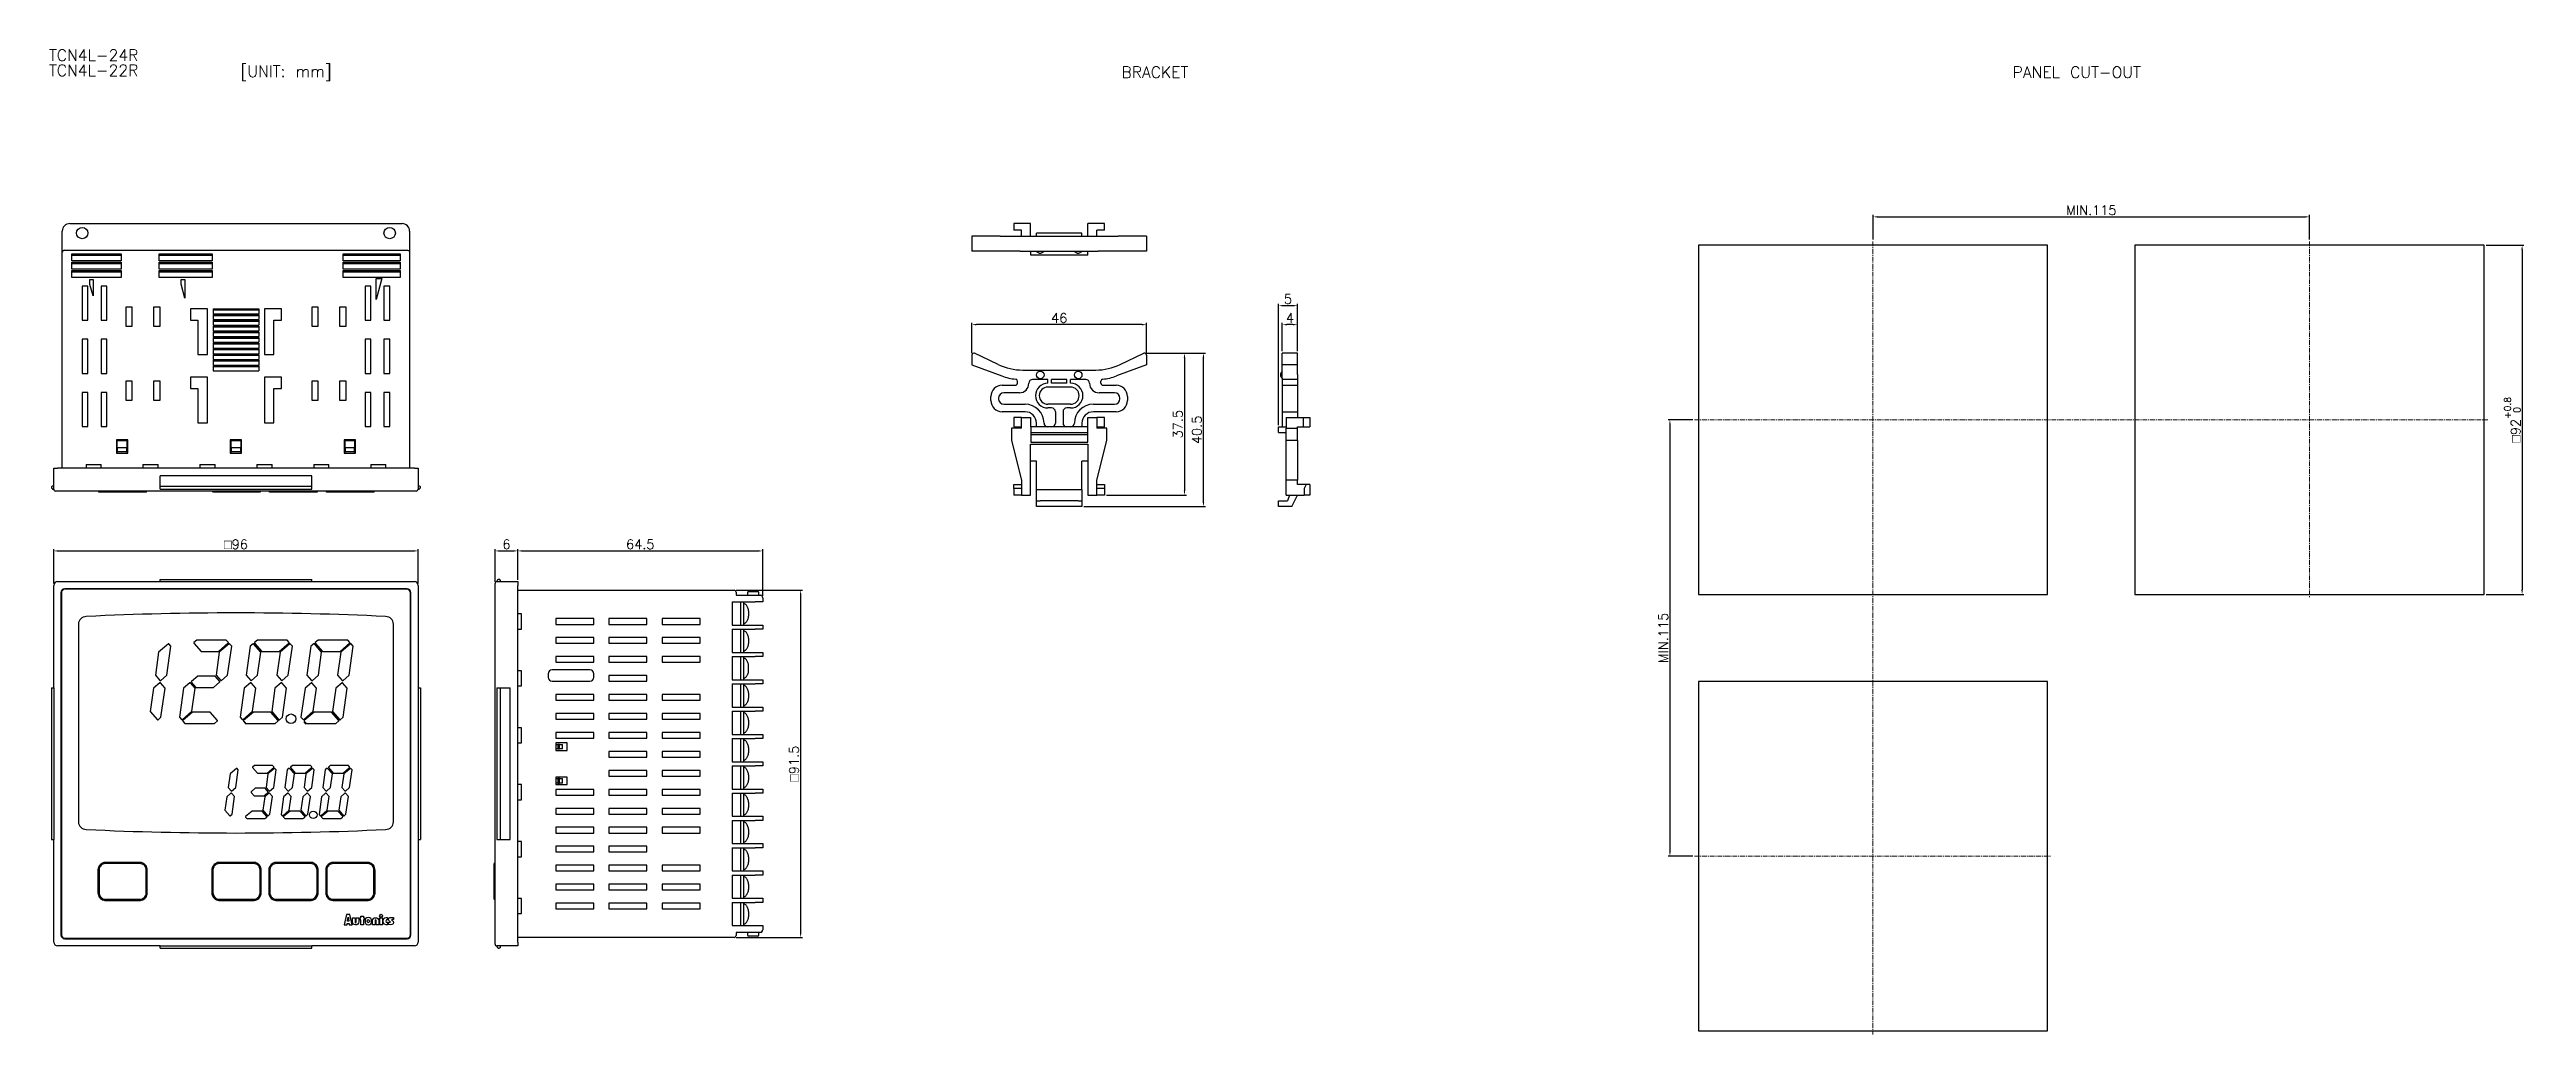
# Model space of a CAD drawing. Header units: millimetres. Extents: x 80 to 733, y -258 to 1.
import ezdxf

# ---------------------------------------------------------------- set-up
doc = ezdxf.new("R2010")
doc.units = ezdxf.units.MM
doc.linetypes.add('CENTER', pattern=[2, 1.25, -0.25, 0.25, -0.25])
doc.layers.get('Defpoints').update_dxf_attribs({"linetype": 'CONTINUOUS'})
doc.layers.add('Z_OM_CENTER', color=4, linetype='CENTER', lineweight=13)
doc.layers.add('Z_OM_OUTLINE', color=7, linetype='CONTINUOUS', lineweight=30)
doc.layers.add('Z_OM_DIM', color=3, linetype='CONTINUOUS')
doc.styles.get("Standard").update_dxf_attribs({"font": 'txt.shx'})
doc.dimstyles.new('AUTONICS 홈피2D SPEC$0', dxfattribs={"dimtxt": 2.5, "dimasz": 1.2, "dimexe": 0.5, "dimexo": 0.5, "dimgap": 0.5, "dimtad": 1, "dimlfac": 0.5, "dimdsep": 46, "dimtxsty": 'Standard', "dimcen": 0, "dimclrd": 256, "dimclre": 256, "dimclrt": 2, "dimazin": 2, "dimtp": 0.1, "dimtm": 0.1, "dimtfac": 0.71, "dimtmove": 0, "dimatfit": 3, "dimfxl": 1, "dimlwd": -1, "dimlwe": -1, "dimarcsym": 0})

msp = doc.modelspace()

# ---------------------------------------------------------------- texts
at = {"layer": 'Z_OM_DIM'}
for s, p in [('TCN4L-24R', (80.2227, -1.6542)), ('TCN4L-22R', (80.2227, -5.6542)), ('[UNIT: mm]', (130.6655, -5.9045)), ('BRACKET', (362.764, -6.1349)), ('PANEL CUT-OUT', (597.5315, -6.1349))]:
    msp.add_text(s, height=3, dxfattribs=at).set_placement(p)

# ---------------------------------------------------------------- blocks, each defined once
blk = doc.blocks.new('*D22')
at = {"layer": 'Defpoints', "color": 0}
for p in [(177.46, -130.81), (81.46, -139.91), (177.46, -139.91)]:
    blk.add_point(p, dxfattribs=at)
at = {"layer": 'Z_OM_DIM'}
for p, q in [((81.46, -139.41), (81.46, -130.31)), ((177.46, -139.41), (177.46, -130.31)), ((82.66, -130.81), (176.26, -130.81))]:
    blk.add_line(p, q, dxfattribs=at)
for points in [[(82.66, -130.61), (82.66, -131.01), (81.46, -130.81)], [(176.26, -130.61), (176.26, -131.01), (177.46, -130.81)]]:
    blk.add_solid(points, dxfattribs=at)
at = {"layer": 'Z_OM_DIM', "color": 2, "insert": (129.46, -129.06), "char_height": 2.5, "attachment_point": 5}
blk.add_mtext('{\\Famgdt|c0;o}96', dxfattribs=at)
blk = doc.blocks.new('*D23')
at = {"layer": 'Defpoints', "color": 0}
for p in [(203.73, -130.81), (197.73, -139.41), (203.73, -138.91)]:
    blk.add_point(p, dxfattribs=at)
at = {"layer": 'Z_OM_DIM'}
for p, q in [((197.73, -138.91), (197.73, -130.31)), ((203.73, -138.41), (203.73, -130.31)), ((198.93, -130.81), (202.53, -130.81))]:
    blk.add_line(p, q, dxfattribs=at)
for points in [[(198.93, -130.61), (198.93, -131.01), (197.73, -130.81)], [(202.53, -130.61), (202.53, -131.01), (203.73, -130.81)]]:
    blk.add_solid(points, dxfattribs=at)
at = {"layer": 'Z_OM_DIM', "color": 2, "insert": (200.73, -129.06), "char_height": 2.5, "attachment_point": 5}
blk.add_mtext('6', dxfattribs=at)
blk = doc.blocks.new('*D24')
at = {"layer": 'Defpoints', "color": 0}
for p in [(268.23, -130.81), (203.73, -138.91), (268.23, -143.16)]:
    blk.add_point(p, dxfattribs=at)
at = {"layer": 'Z_OM_DIM'}
for p, q in [((203.73, -138.41), (203.73, -130.31)), ((268.23, -142.66), (268.23, -130.31)), ((204.93, -130.81), (267.03, -130.81))]:
    blk.add_line(p, q, dxfattribs=at)
for points in [[(204.93, -130.61), (204.93, -131.01), (203.73, -130.81)], [(267.03, -130.61), (267.03, -131.01), (268.23, -130.81)]]:
    blk.add_solid(points, dxfattribs=at)
at = {"layer": 'Z_OM_DIM', "color": 2, "insert": (235.98, -129.06), "char_height": 2.5, "attachment_point": 5}
blk.add_mtext('64.5', dxfattribs=at)
blk = doc.blocks.new('*D25')
at = {"layer": 'Defpoints', "color": 0}
for p in [(260.73, -141.16), (260.73, -232.66), (278.23, -232.66)]:
    blk.add_point(p, dxfattribs=at)
at = {"layer": 'Z_OM_DIM'}
for p, q in [((261.23, -141.16), (278.73, -141.16)), ((278.23, -142.36), (278.23, -231.46)), ((261.23, -232.66), (278.73, -232.66))]:
    blk.add_line(p, q, dxfattribs=at)
for points in [[(278.03, -142.36), (278.43, -142.36), (278.23, -141.16)], [(278.03, -231.46), (278.43, -231.46), (278.23, -232.66)]]:
    blk.add_solid(points, dxfattribs=at)
at = {"layer": 'Z_OM_DIM', "color": 2, "insert": (276.48, -186.91), "char_height": 2.5, "attachment_point": 5, "rotation": 90}
blk.add_mtext('{\\Famgdt|c0;o}91.5', dxfattribs=at)
blk = doc.blocks.new('*D26')
at = {"layer": 'Defpoints', "color": 0}
for p in [(513.75, -96.26), (507.25, -211.26), (513.75, -211.26)]:
    blk.add_point(p, dxfattribs=at)
at = {"layer": 'Z_OM_DIM'}
for p, q in [((513.25, -96.26), (506.75, -96.26)), ((507.25, -97.46), (507.25, -210.06)), ((513.25, -211.26), (506.75, -211.26))]:
    blk.add_line(p, q, dxfattribs=at)
for points in [[(507.05, -97.46), (507.45, -97.46), (507.25, -96.26)], [(507.05, -210.06), (507.45, -210.06), (507.25, -211.26)]]:
    blk.add_solid(points, dxfattribs=at)
at = {"layer": 'Z_OM_DIM', "color": 2, "insert": (505.5, -153.76), "char_height": 2.5, "attachment_point": 5, "rotation": 90}
blk.add_mtext('MIN.115', dxfattribs=at)
blk = doc.blocks.new('*D27')
at = {"layer": 'Defpoints', "color": 0}
for p in [(675.75, -42.76), (560.75, -49.26), (675.75, -49.26)]:
    blk.add_point(p, dxfattribs=at)
at = {"layer": 'Z_OM_DIM'}
for p, q in [((560.75, -48.76), (560.75, -42.26)), ((561.95, -42.76), (674.55, -42.76)), ((675.75, -48.76), (675.75, -42.26))]:
    blk.add_line(p, q, dxfattribs=at)
for points in [[(561.95, -42.56), (561.95, -42.96), (560.75, -42.76)], [(674.55, -42.56), (674.55, -42.96), (675.75, -42.76)]]:
    blk.add_solid(points, dxfattribs=at)
at = {"layer": 'Z_OM_DIM', "color": 2, "insert": (618.25, -41.01), "char_height": 2.5, "attachment_point": 5}
blk.add_mtext('MIN.115', dxfattribs=at)
blk = doc.blocks.new('*D28')
at = {"layer": 'Defpoints', "color": 0}
for p in [(721.75, -50.26), (721.75, -142.26), (731.75, -142.26)]:
    blk.add_point(p, dxfattribs=at)
at = {"layer": 'Z_OM_DIM'}
for p, q in [((722.25, -50.26), (732.25, -50.26)), ((731.75, -51.46), (731.75, -141.06)), ((722.25, -142.26), (732.25, -142.26))]:
    blk.add_line(p, q, dxfattribs=at)
for points in [[(731.55, -51.46), (731.95, -51.46), (731.75, -50.26)], [(731.55, -141.06), (731.95, -141.06), (731.75, -142.26)]]:
    blk.add_solid(points, dxfattribs=at)
at = {"layer": 'Z_OM_DIM', "color": 2, "insert": (729.17, -96.26), "char_height": 2.5, "attachment_point": 5, "rotation": 90}
blk.add_mtext('{\\Famgdt|c0;o}92{}{\\H0.71x;\\C3;\\S+0.8^  0;}', dxfattribs=at)
blk = doc.blocks.new('*D29')
at = {"layer": 'Defpoints', "color": 0}
for p in [(323.35, -71.17), (323.35, -79.17), (369.35, -79.17)]:
    blk.add_point(p, dxfattribs=at)
at = {"layer": 'Z_OM_DIM'}
for p, q in [((323.35, -78.67), (323.35, -70.67)), ((368.15, -71.17), (324.55, -71.17)), ((369.35, -78.67), (369.35, -70.67))]:
    blk.add_line(p, q, dxfattribs=at)
for points in [[(324.55, -70.97), (324.55, -71.37), (323.35, -71.17)], [(368.15, -70.97), (368.15, -71.37), (369.35, -71.17)]]:
    blk.add_solid(points, dxfattribs=at)
at = {"layer": 'Z_OM_DIM', "color": 2, "insert": (346.35, -69.42), "char_height": 2.5, "attachment_point": 5}
blk.add_mtext('46', dxfattribs=at)
blk = doc.blocks.new('*D30')
at = {"layer": 'Defpoints', "color": 0}
for p in [(368.85, -78.67), (358.3, -116.13), (379.35, -116.13)]:
    blk.add_point(p, dxfattribs=at)
at = {"layer": 'Z_OM_DIM'}
for p, q in [((369.35, -78.67), (379.85, -78.67)), ((379.35, -79.87), (379.35, -114.93)), ((358.8, -116.13), (379.85, -116.13))]:
    blk.add_line(p, q, dxfattribs=at)
for points in [[(379.15, -79.87), (379.55, -79.87), (379.35, -78.67)], [(379.15, -114.93), (379.55, -114.93), (379.35, -116.13)]]:
    blk.add_solid(points, dxfattribs=at)
at = {"layer": 'Z_OM_DIM', "color": 2, "insert": (377.6, -97.4), "char_height": 2.5, "attachment_point": 5, "rotation": 90}
blk.add_mtext('37.5', dxfattribs=at)
blk = doc.blocks.new('*D31')
at = {"layer": 'Defpoints', "color": 0}
for p in [(368.85, -78.67), (384.35, -78.67), (352.35, -119.13)]:
    blk.add_point(p, dxfattribs=at)
at = {"layer": 'Z_OM_DIM'}
for p, q in [((369.35, -78.67), (384.85, -78.67)), ((384.35, -117.93), (384.35, -79.87)), ((352.85, -119.13), (384.85, -119.13))]:
    blk.add_line(p, q, dxfattribs=at)
for points in [[(384.15, -79.87), (384.55, -79.87), (384.35, -78.67)], [(384.15, -117.93), (384.55, -117.93), (384.35, -119.13)]]:
    blk.add_solid(points, dxfattribs=at)
at = {"layer": 'Z_OM_DIM', "color": 2, "insert": (382.6, -98.9), "char_height": 2.5, "attachment_point": 5, "rotation": 90}
blk.add_mtext('40.5', dxfattribs=at)
blk = doc.blocks.new('*D32')
at = {"layer": 'Defpoints', "color": 0}
for p in [(405.12, -71.17), (405.12, -78.67), (409.12, -78.67)]:
    blk.add_point(p, dxfattribs=at)
at = {"layer": 'Z_OM_DIM'}
for p, q in [((405.12, -78.17), (405.12, -70.67)), ((407.92, -71.17), (406.32, -71.17)), ((409.12, -78.17), (409.12, -70.67))]:
    blk.add_line(p, q, dxfattribs=at)
for points in [[(406.32, -70.97), (406.32, -71.37), (405.12, -71.17)], [(407.92, -70.97), (407.92, -71.37), (409.12, -71.17)]]:
    blk.add_solid(points, dxfattribs=at)
at = {"layer": 'Z_OM_DIM', "color": 2, "insert": (407.12, -69.42), "char_height": 2.5, "attachment_point": 5}
blk.add_mtext('4', dxfattribs=at)
blk = doc.blocks.new('*D33')
at = {"layer": 'Defpoints', "color": 0}
for p in [(404.12, -66.17), (409.12, -78.67), (404.12, -98.13)]:
    blk.add_point(p, dxfattribs=at)
at = {"layer": 'Z_OM_DIM'}
for p, q in [((404.12, -97.63), (404.12, -65.67)), ((407.92, -66.17), (405.32, -66.17)), ((409.12, -78.17), (409.12, -65.67))]:
    blk.add_line(p, q, dxfattribs=at)
for points in [[(405.32, -65.97), (405.32, -66.37), (404.12, -66.17)], [(407.92, -65.97), (407.92, -66.37), (409.12, -66.17)]]:
    blk.add_solid(points, dxfattribs=at)
at = {"layer": 'Z_OM_DIM', "color": 2, "insert": (406.62, -64.42), "char_height": 2.5, "attachment_point": 5}
blk.add_mtext('5', dxfattribs=at)

# ---------------------------------------------------------------- dimensions: what is measured, and where the dimension line sits
at = {"layer": 'Z_OM_DIM'}
for base, p1, p2, text, picture, middle in [((675.7455, -42.7554), (560.7455, -49.2554), (675.7455, -49.2554), 'MIN.<>', '*D27', (618.2455, -42.7554)), ((177.4606, -130.8077), (81.4606, -139.9077), (177.4606, -139.9077), '{\\Famgdt|c0;o}<>', '*D22', (129.4606, -130.8077))]:
    dim = msp.add_linear_dim(base=base, p1=p1, p2=p2, text=text, dimstyle='AUTONICS 홈피2D SPEC$0', override={"dimdec": 3, "dimlfac": 1, "dimtdec": 3}, dxfattribs=at)
    dim.commit()
    dim.dimension.update_dxf_attribs({"geometry": picture, "text_midpoint": middle, "dimtype": 160})
for base, p1, p2, text, override, picture, middle in [((731.7455, -142.2554), (721.7455, -50.2554), (721.7455, -142.2554), '{\\Famgdt|c0;o}<>{}{\\H0.71x;\\C3;\\S+0.8^  0;}', {"dimdec": 3, "dimlfac": 1, "dimtp": 0.8, "dimtm": 0, "dimtdec": 3}, '*D28', (731.7455, -96.2554)), ((507.2455, -211.2554), (513.7455, -96.2554), (513.7455, -211.2554), 'MIN.<>', {"dimdec": 3, "dimlfac": 1, "dimtdec": 3}, '*D26', (507.2455, -153.7554)), ((278.2308, -232.6577), (260.7308, -141.1577), (260.7308, -232.6577), '{\\Famgdt|c0;o}<>', {"dimdec": 3, "dimlfac": 1, "dimtdec": 3}, '*D25', (278.2308, -186.9077))]:
    dim = msp.add_linear_dim(base=base, p1=p1, p2=p2, angle=90, text=text, dimstyle='AUTONICS 홈피2D SPEC$0', override=override, dxfattribs=at)
    dim.commit()
    dim.dimension.update_dxf_attribs({"geometry": picture, "text_midpoint": middle, "dimtype": 160})
for base, p1, p2, override, picture, middle in [((404.1199, -66.1733), (409.1199, -78.6733), (404.1199, -98.1312), {"dimdec": 3, "dimlfac": 1, "dimtdec": 3, "dimtmove": 0}, '*D33', (406.6199, -66.1733)), ((323.3521, -71.1733), (369.3521, -79.1733), (323.3521, -79.1733), {"dimdec": 3, "dimlfac": 1, "dimtdec": 3}, '*D29', (346.3521, -71.1733)), ((268.2308, -130.8077), (203.7308, -138.9077), (268.2308, -143.1577), {"dimdec": 3, "dimlfac": 1, "dimtdec": 3, "dimtmove": 0}, '*D24', (235.9808, -130.8077))]:
    dim = msp.add_linear_dim(base=base, p1=p1, p2=p2, dimstyle='AUTONICS 홈피2D SPEC$0', override=override, dxfattribs=at)
    dim.commit()
    dim.dimension.update_dxf_attribs({"geometry": picture, "text_midpoint": middle, "dimtype": 160})
for base, p1, p2, override, picture, middle in [((405.1199, -71.1733), (409.1199, -78.6733), (405.1199, -78.6733), {"dimdec": 3, "dimlfac": 1, "dimtdec": 3, "dimtmove": 0}, '*D32', (407.1199, -69.4233)), ((203.7308, -130.8077), (197.7307, -139.4077), (203.7308, -138.9077), {"dimdec": 3, "dimlfac": 1, "dimtdec": 3}, '*D23', (200.7307, -129.0577))]:
    dim = msp.add_linear_dim(base=base, p1=p1, p2=p2, dimstyle='AUTONICS 홈피2D SPEC$0', override=override, dxfattribs=at)
    dim.commit()
    dim.dimension.update_dxf_attribs({"geometry": picture, "text_midpoint": middle})
dim = msp.add_linear_dim(base=(384.3521, -78.6733), p1=(352.3521, -119.1312), p2=(368.8521, -78.6733), angle=90, dimstyle='AUTONICS 홈피2D SPEC$0', override={"dimdec": 1, "dimlfac": 1, "dimtdec": 3, "dimtmove": 0}, dxfattribs=at)
dim.commit()
dim.dimension.update_dxf_attribs({"geometry": '*D31', "text_midpoint": (384.3521, -98.9022), "dimtype": 160})
dim = msp.add_linear_dim(base=(379.3521, -116.1312), p1=(368.8521, -78.6733), p2=(358.3021, -116.1312), angle=90, dimstyle='AUTONICS 홈피2D SPEC$0', override={"dimdec": 1, "dimlfac": 1, "dimtdec": 3, "dimtmove": 0}, dxfattribs=at)
dim.commit()
dim.dimension.update_dxf_attribs({"geometry": '*D30', "text_midpoint": (377.6021, -97.4022)})

# ---------------------------------------------------------------- linework, layer by layer
at = {"layer": 'Z_OM_CENTER'}
for p, q in [((560.7455, -49.2554), (560.7455, -258.2554)), ((675.7455, -49.2554), (675.7455, -143.2554)), ((513.7455, -96.2554), (722.7455, -96.2554)), ((513.7455, -211.2554), (607.7455, -211.2554))]:
    msp.add_line(p, q, dxfattribs=at)
at = {"layer": 'Z_OM_OUTLINE'}
for p, q in [((85.7106, -44.5288), (173.2106, -44.5288)), ((338.8021, -44.5288), (334.4021, -44.5288)), ((334.4021, -44.5288), (334.4021, -46.2288)), ((338.8021, -47.8288), (338.8021, -44.5288)), ((353.9021, -47.8288), (353.9021, -44.5288)), ((358.3021, -44.5288), (353.9021, -44.5288)), ((358.3021, -46.2288), (358.3021, -44.5288)), ((83.7106, -109.0288), (83.7106, -46.5288)), ((84.384, -51.5288), (85.7106, -51.5288)), ((85.7106, -51.5288), (173.2106, -51.5288)), ((173.2106, -51.5288), (174.5373, -51.5288)), ((175.2106, -46.5288), (175.2106, -109.0288)), ((324.0265, -47.8288), (323.3521, -47.8288)), ((323.3521, -47.8288), (323.3521, -51.8288)), ((324.0265, -51.8288), (323.3521, -51.8288)), ((330.8222, -47.8288), (324.0265, -47.8288)), ((330.8222, -51.8288), (324.0265, -51.8288)), ((330.8222, -47.8288), (336.0514, -47.8288)), ((336.0514, -51.8288), (330.8222, -51.8288)), ((336.4021, -46.2288), (334.4021, -46.2288)), ((336.0514, -47.8288), (356.6529, -47.8288)), ((336.0514, -51.8288), (356.6529, -51.8288)), ((336.4021, -47.8288), (336.4021, -46.2288)), ((338.8521, -52.8288), (338.8521, -51.8288)), ((352.3521, -47.0288), (340.3521, -47.0288)), ((340.3521, -47.8288), (340.3521, -47.0288)), ((352.3521, -47.8288), (352.3521, -47.0288)), ((353.8521, -52.8288), (353.8521, -51.8288)), ((358.3021, -46.2288), (356.3021, -46.2288)), ((356.3021, -47.8288), (356.3021, -46.2288)), ((356.6529, -47.8288), (361.8821, -47.8288)), ((361.8821, -51.8288), (356.6529, -51.8288)), ((368.6778, -47.8288), (361.8821, -47.8288)), ((368.6778, -51.8288), (361.8821, -51.8288)), ((369.3521, -47.8288), (368.6778, -47.8288)), ((369.3521, -51.8288), (368.6778, -51.8288)), ((369.3521, -47.8288), (369.3521, -51.8288)), ((514.7455, -50.2554), (514.7455, -142.2554)), ((606.7455, -50.2554), (514.7455, -50.2554)), ((606.7455, -142.2554), (606.7455, -50.2554)), ((629.7455, -50.2554), (629.7455, -142.2554)), ((721.7455, -50.2554), (629.7455, -50.2554)), ((721.7455, -142.2554), (721.7455, -50.2554)), ((86.2106, -54.3288), (86.2106, -52.5288)), ((86.2106, -52.5288), (99.2106, -52.5288)), ((86.2106, -52.8288), (99.2106, -52.8288)), ((99.2106, -54.3288), (86.2106, -54.3288)), ((86.2106, -56.5288), (86.2106, -54.7288)), ((86.2106, -54.7288), (99.2106, -54.7288)), ((86.2106, -55.0288), (99.2106, -55.0288)), ((99.2106, -56.5288), (86.2106, -56.5288)), ((86.2106, -58.7288), (86.2106, -56.9288)), ((86.2106, -56.9288), (99.2106, -56.9288)), ((86.2106, -57.2288), (99.2106, -57.2288)), ((99.2106, -58.7288), (86.2106, -58.7288)), ((99.2106, -52.5288), (99.2106, -54.3288)), ((99.2106, -54.7288), (99.2106, -56.5288)), ((99.2106, -56.9288), (99.2106, -58.7288)), ((109.2106, -54.3288), (109.2106, -52.5288)), ((109.2106, -52.5288), (123.2106, -52.5288)), ((109.2106, -52.8288), (123.2106, -52.8288)), ((123.2106, -54.3288), (109.2106, -54.3288)), ((109.2106, -56.5288), (109.2106, -54.7288)), ((109.2106, -54.7288), (123.2106, -54.7288)), ((109.2106, -55.0288), (123.2106, -55.0288)), ((123.2106, -56.5288), (109.2106, -56.5288)), ((109.2106, -58.7288), (109.2106, -56.9288)), ((109.2106, -56.9288), (123.2106, -56.9288)), ((109.2106, -57.2288), (123.2106, -57.2288)), ((123.2106, -58.7288), (109.2106, -58.7288)), ((123.2106, -52.5288), (123.2106, -54.3288)), ((123.2106, -54.7288), (123.2106, -56.5288)), ((123.2106, -56.9288), (123.2106, -58.7288)), ((157.7106, -54.3288), (157.7106, -52.5288)), ((157.7106, -52.5288), (172.7106, -52.5288)), ((157.7106, -52.8288), (172.7106, -52.8288)), ((172.7106, -54.3288), (157.7106, -54.3288)), ((157.7106, -56.5288), (157.7106, -54.7288)), ((157.7106, -54.7288), (172.7106, -54.7288)), ((157.7106, -55.0288), (172.7106, -55.0288)), ((172.7106, -56.5288), (157.7106, -56.5288)), ((157.7106, -58.7288), (157.7106, -56.9288)), ((157.7106, -56.9288), (172.7106, -56.9288)), ((157.7106, -57.2288), (172.7106, -57.2288)), ((172.7106, -58.7288), (157.7106, -58.7288)), ((172.7106, -52.5288), (172.7106, -54.3288)), ((172.7106, -54.7288), (172.7106, -56.5288)), ((172.7106, -56.9288), (172.7106, -58.7288)), ((353.8521, -52.8288), (338.8521, -52.8288)), ((90.4606, -61.0288), (88.9606, -61.0288)), ((88.9606, -61.0288), (88.9606, -70.0288)), ((90.4606, -70.0288), (90.4606, -61.0288)), ((91.0106, -59.2288), (91.8106, -59.2288)), ((91.0106, -60.5666), (91.0106, -59.2288)), ((91.8106, -63.5522), (91.0106, -60.5666)), ((91.8106, -59.2288), (91.8106, -63.5522)), ((95.4606, -61.0288), (93.9606, -61.0288)), ((93.9606, -61.0288), (93.9606, -70.0288)), ((95.4606, -70.0288), (95.4606, -61.0288)), ((115.0106, -59.2288), (116.0106, -59.2288)), ((115.0106, -60.463), (115.0106, -59.2288)), ((116.0106, -64.195), (115.0106, -60.463)), ((116.0106, -59.2288), (116.0106, -64.195)), ((164.9606, -61.0288), (163.4606, -61.0288)), ((163.4606, -61.0288), (163.4606, -70.0288)), ((164.9606, -70.0288), (164.9606, -61.0288)), ((167.9106, -58.963), (166.4106, -64.5611)), ((166.4106, -58.963), (167.9106, -58.963)), ((166.4106, -64.5611), (166.4106, -58.963)), ((169.9606, -61.0288), (168.4606, -61.0288)), ((168.4606, -61.0288), (168.4606, -70.0288)), ((169.9606, -70.0288), (169.9606, -61.0288)), ((88.9606, -70.0288), (90.4606, -70.0288)), ((93.9606, -70.0288), (95.4606, -70.0288)), ((102.1606, -66.5288), (100.4606, -66.5288)), ((100.4606, -66.5288), (100.4606, -71.5288)), ((100.4606, -71.5288), (102.1606, -71.5288)), ((102.1606, -71.5288), (102.1606, -66.5288)), ((109.4606, -66.5288), (107.7606, -66.5288)), ((107.7606, -66.5288), (107.7606, -71.5288)), ((107.7606, -71.5288), (109.4606, -71.5288)), ((109.4606, -71.5288), (109.4606, -66.5288)), ((121.9606, -67.0288), (117.4606, -67.0288)), ((117.4606, -67.0288), (117.4606, -70.0288)), ((117.4606, -70.0288), (119.4606, -70.0288)), ((119.4606, -70.0288), (119.4606, -79.0288)), ((121.9606, -79.0288), (121.9606, -67.0288)), ((123.4606, -67.0288), (135.4606, -67.0288)), ((123.4606, -67.0288), (123.4606, -68.3288)), ((123.4606, -67.2288), (135.4606, -67.2288)), ((123.4606, -68.3288), (135.4606, -68.3288)), ((123.4606, -68.5288), (135.4606, -68.5288)), ((123.4606, -68.5288), (123.4606, -69.8288)), ((123.4606, -68.7288), (135.4606, -68.7288)), ((123.4606, -69.8288), (135.4606, -69.8288)), ((123.4606, -70.0288), (135.4606, -70.0288)), ((123.4606, -70.0288), (123.4606, -71.3288)), ((123.4606, -70.2288), (135.4606, -70.2288)), ((123.4606, -71.3288), (135.4606, -71.3288)), ((123.4606, -71.5288), (135.4606, -71.5288)), ((123.4606, -71.5288), (123.4606, -72.8288)), ((123.4606, -71.7288), (135.4606, -71.7288)), ((135.4606, -67.0288), (135.4606, -68.3288)), ((135.4606, -68.5288), (135.4606, -69.8288)), ((135.4606, -70.0288), (135.4606, -71.3288)), ((135.4606, -71.5288), (135.4606, -72.8288)), ((141.4606, -67.0288), (136.9606, -67.0288)), ((136.9606, -67.0288), (136.9606, -79.0288)), ((139.4606, -79.0288), (139.4606, -70.0288)), ((139.4606, -70.0288), (141.4606, -70.0288)), ((141.4606, -70.0288), (141.4606, -67.0288)), ((151.1606, -66.5288), (149.4606, -66.5288)), ((149.4606, -66.5288), (149.4606, -71.5288)), ((149.4606, -71.5288), (151.1606, -71.5288)), ((151.1606, -71.5288), (151.1606, -66.5288)), ((158.4606, -66.5288), (156.7606, -66.5288)), ((156.7606, -66.5288), (156.7606, -71.5288)), ((156.7606, -71.5288), (158.4606, -71.5288)), ((158.4606, -71.5288), (158.4606, -66.5288)), ((163.4606, -70.0288), (164.9606, -70.0288)), ((168.4606, -70.0288), (169.9606, -70.0288)), ((90.4606, -75.0288), (88.9606, -75.0288)), ((88.9606, -75.0288), (88.9606, -84.0288)), ((90.4606, -84.0288), (90.4606, -75.0288)), ((95.4606, -75.0288), (93.9606, -75.0288)), ((93.9606, -75.0288), (93.9606, -84.0288)), ((95.4606, -84.0288), (95.4606, -75.0288)), ((123.4606, -72.8288), (135.4606, -72.8288)), ((123.4606, -73.0288), (135.4606, -73.0288)), ((123.4606, -73.0288), (123.4606, -74.3288)), ((123.4606, -73.2288), (135.4606, -73.2288)), ((123.4606, -74.3288), (135.4606, -74.3288)), ((123.4606, -74.5288), (135.4606, -74.5288)), ((123.4606, -74.5288), (123.4606, -75.8288)), ((123.4606, -74.7288), (135.4606, -74.7288)), ((123.4606, -75.8288), (135.4606, -75.8288)), ((123.4606, -76.0288), (135.4606, -76.0288)), ((123.4606, -76.0288), (123.4606, -77.3288)), ((123.4606, -76.2288), (135.4606, -76.2288)), ((123.4606, -77.3288), (135.4606, -77.3288)), ((123.4606, -77.5288), (135.4606, -77.5288)), ((123.4606, -77.5288), (123.4606, -78.8288)), ((123.4606, -77.7288), (135.4606, -77.7288)), ((135.4606, -73.0288), (135.4606, -74.3288)), ((135.4606, -74.5288), (135.4606, -75.8288)), ((135.4606, -76.0288), (135.4606, -77.3288)), ((135.4606, -77.5288), (135.4606, -78.8288)), ((164.9606, -75.0288), (163.4606, -75.0288)), ((163.4606, -75.0288), (163.4606, -84.0288)), ((164.9606, -84.0288), (164.9606, -75.0288)), ((169.9606, -75.0288), (168.4606, -75.0288)), ((168.4606, -75.0288), (168.4606, -84.0288)), ((169.9606, -84.0288), (169.9606, -75.0288)), ((88.9606, -84.0288), (90.4606, -84.0288)), ((93.9606, -84.0288), (95.4606, -84.0288)), ((119.4606, -79.0288), (121.9606, -79.0288)), ((123.4606, -78.8288), (135.4606, -78.8288)), ((123.4606, -79.0288), (135.4606, -79.0288)), ((123.4606, -79.0288), (123.4606, -80.3288)), ((123.4606, -79.2288), (135.4606, -79.2288)), ((123.4606, -80.3288), (135.4606, -80.3288)), ((123.4606, -80.5288), (135.4606, -80.5288)), ((123.4606, -80.5288), (123.4606, -81.8288)), ((123.4606, -80.7288), (135.4606, -80.7288)), ((123.4606, -81.8288), (135.4606, -81.8288)), ((123.4606, -82.0288), (135.4606, -82.0288)), ((123.4606, -82.0288), (123.4606, -83.3288)), ((123.4606, -82.2288), (135.4606, -82.2288)), ((123.4606, -83.3288), (135.4606, -83.3288)), ((135.4606, -79.0288), (135.4606, -80.3288)), ((135.4606, -80.5288), (135.4606, -81.8288)), ((135.4606, -82.0288), (135.4606, -83.3288)), ((136.9606, -79.0288), (139.4606, -79.0288)), ((163.4606, -84.0288), (164.9606, -84.0288)), ((168.4606, -84.0288), (169.9606, -84.0288)), ((323.3521, -79.1733), (323.3521, -81.759)), ((323.3521, -81.759), (331.2329, -84.6902)), ((330.2983, -81.6809), (324.0666, -78.7216)), ((336.7329, -83.1312), (355.9714, -83.1312)), ((369.3521, -81.759), (361.4714, -84.6902)), ((362.406, -81.6809), (368.6377, -78.7216)), ((369.3521, -79.1733), (369.3521, -81.759)), ((409.1199, -78.6733), (405.1199, -78.6733)), ((405.1199, -80.1312), (405.1199, -78.6733)), ((405.1199, -81.759), (405.1199, -80.1312)), ((409.1199, -81.759), (405.1199, -81.759)), ((405.1199, -84.3389), (405.1199, -81.759)), ((405.1199, -85.2799), (405.1199, -84.3389)), ((409.1199, -80.1312), (409.1199, -78.6733)), ((409.1199, -81.759), (409.1199, -80.1312)), ((409.1199, -84.3389), (409.1199, -81.759)), ((409.1199, -84.3389), (409.1199, -85.2799)), ((90.4606, -89.0288), (88.9606, -89.0288)), ((88.9606, -89.0288), (88.9606, -98.0288)), ((90.4606, -98.0288), (90.4606, -89.0288)), ((95.4606, -89.0288), (93.9606, -89.0288)), ((93.9606, -89.0288), (93.9606, -98.0288)), ((95.4606, -98.0288), (95.4606, -89.0288)), ((102.1606, -86.0288), (100.4606, -86.0288)), ((100.4606, -86.0288), (100.4606, -91.0288)), ((100.4606, -91.0288), (102.1606, -91.0288)), ((102.1606, -91.0288), (102.1606, -86.0288)), ((109.4606, -86.0288), (107.7606, -86.0288)), ((107.7606, -86.0288), (107.7606, -91.0288)), ((107.7606, -91.0288), (109.4606, -91.0288)), ((109.4606, -91.0288), (109.4606, -86.0288)), ((121.9606, -85.0288), (117.4606, -85.0288)), ((117.4606, -85.0288), (117.4606, -88.0288)), ((117.4606, -88.0288), (119.4606, -88.0288)), ((119.4606, -88.0288), (119.4606, -97.0288)), ((121.9606, -97.0288), (121.9606, -85.0288)), ((141.4606, -85.0288), (136.9606, -85.0288)), ((136.9606, -85.0288), (136.9606, -97.0288)), ((139.4606, -97.0288), (139.4606, -88.0288)), ((139.4606, -88.0288), (141.4606, -88.0288)), ((141.4606, -88.0288), (141.4606, -85.0288)), ((151.1606, -86.0288), (149.4606, -86.0288)), ((149.4606, -86.0288), (149.4606, -91.0288)), ((149.4606, -91.0288), (151.1606, -91.0288)), ((151.1606, -91.0288), (151.1606, -86.0288)), ((158.4606, -86.0288), (156.7606, -86.0288)), ((156.7606, -86.0288), (156.7606, -91.0288)), ((156.7606, -91.0288), (158.4606, -91.0288)), ((158.4606, -91.0288), (158.4606, -86.0288)), ((164.9606, -89.0288), (163.4606, -89.0288)), ((163.4606, -89.0288), (163.4606, -98.0288)), ((164.9606, -98.0288), (164.9606, -89.0288)), ((169.9606, -89.0288), (168.4606, -89.0288)), ((168.4606, -89.0288), (168.4606, -98.0288)), ((169.9606, -98.0288), (169.9606, -89.0288)), ((328.3521, -91.1312), (328.3521, -90.1312)), ((330.3521, -90.5312), (330.3521, -90.7312)), ((331.3521, -87.1312), (334.8521, -87.1312)), ((335.8521, -89.1312), (331.7521, -89.1312)), ((335.3521, -86.6312), (335.3521, -86.0473)), ((343.3521, -85.6312), (339.3521, -85.6312)), ((343.3521, -86.6312), (343.3521, -85.6312)), ((349.3521, -87.6312), (343.3521, -87.6312)), ((348.3521, -85.6312), (344.3521, -85.6312)), ((344.3521, -86.6312), (344.3521, -85.6312)), ((348.3521, -86.6312), (344.3521, -86.6312)), ((348.3521, -86.6312), (348.3521, -85.6312)), ((353.3521, -85.6312), (349.3521, -85.6312)), ((349.3521, -86.6312), (349.3521, -85.6312)), ((360.9521, -89.1312), (356.8521, -89.1312)), ((357.3521, -86.6312), (357.3521, -86.0473)), ((357.8521, -87.1312), (361.3521, -87.1312)), ((362.3521, -90.7312), (362.3521, -90.5312)), ((364.3521, -90.1312), (364.3521, -91.1312)), ((405.1199, -85.2799), (405.1199, -85.7778)), ((405.1199, -85.55), (409.1199, -85.55)), ((405.1199, -85.7778), (405.1199, -86.6312)), ((405.1199, -86.6312), (405.1199, -87.1312)), ((405.1199, -87.1312), (409.1199, -87.1312)), ((405.1199, -87.1312), (405.1199, -90.1312)), ((405.1199, -90.1312), (405.1199, -91.1312)), ((405.1199, -91.1312), (405.1199, -94.1312)), ((409.1199, -85.2799), (409.1199, -85.7778)), ((409.1199, -85.7778), (409.1199, -86.6312)), ((409.1199, -86.6312), (409.1199, -87.1312)), ((409.1199, -87.1312), (409.1199, -90.1312)), ((409.1199, -90.1312), (409.1199, -91.1312)), ((409.1199, -91.1312), (409.1199, -94.1312)), ((119.4606, -97.0288), (121.9606, -97.0288)), ((136.9606, -97.0288), (139.4606, -97.0288)), ((337.3521, -94.1312), (331.3521, -94.1312)), ((331.7521, -92.1312), (337.3521, -92.1312)), ((336.4021, -95.6312), (334.4021, -95.6312)), ((334.4021, -95.6312), (334.4021, -98.1312)), ((336.4021, -95.6312), (338.8021, -95.6312)), ((336.4021, -98.4312), (336.4021, -95.6312)), ((338.8021, -95.6312), (338.8021, -98.1312)), ((340.3521, -98.1312), (340.3521, -97.1312)), ((342.3521, -97.1312), (342.3521, -97.1312)), ((349.3521, -92.1312), (343.3521, -92.1312)), ((344.3521, -93.1312), (343.3521, -93.1312)), ((345.3521, -94.1312), (345.3521, -97.1348)), ((347.3521, -94.1312), (347.3521, -97.1348)), ((349.3521, -93.1312), (348.3521, -93.1312)), ((350.3521, -97.1312), (350.3521, -97.1312)), ((352.3521, -97.1312), (352.3521, -98.1312)), ((353.9021, -95.6312), (356.3021, -95.6312)), ((353.9021, -98.1312), (353.9021, -95.6312)), ((355.3521, -92.1312), (360.9521, -92.1312)), ((361.3521, -94.1312), (355.3521, -94.1312)), ((358.3021, -95.6312), (356.3021, -95.6312)), ((356.3021, -95.6312), (356.3021, -98.4312)), ((358.3021, -98.1312), (358.3021, -95.6312)), ((405.1199, -94.1312), (409.1199, -94.1312)), ((405.1199, -94.1312), (405.1199, -97.1312)), ((405.1199, -97.1312), (405.1199, -98.1312)), ((406.1199, -95.6312), (410.7199, -95.6312)), ((406.1199, -95.6312), (406.1199, -98.4312)), ((409.1199, -94.1312), (409.1199, -95.6312)), ((410.7199, -95.6312), (412.4199, -95.6312)), ((410.7199, -98.1312), (410.7199, -95.6312)), ((412.4199, -95.6312), (412.4199, -98.1312)), ((88.9606, -98.0288), (90.4606, -98.0288)), ((93.9606, -98.0288), (95.4606, -98.0288)), ((100.9606, -101.5288), (97.9606, -101.5288)), ((97.9606, -101.5288), (97.9606, -105.0288)), ((98.2106, -103.6288), (98.2106, -101.7538)), ((100.7106, -101.7538), (98.2106, -101.7538)), ((100.7106, -103.6288), (98.2106, -103.6288)), ((98.2106, -103.6288), (98.2106, -104.6288)), ((100.7106, -101.7538), (100.7106, -103.6288)), ((100.7106, -104.6288), (100.7106, -103.6288)), ((100.9606, -105.0288), (100.9606, -101.5288)), ((130.9606, -101.5288), (127.9606, -101.5288)), ((127.9606, -101.5288), (127.9606, -105.0288)), ((128.2106, -103.6288), (128.2106, -101.7538)), ((130.7106, -101.7538), (128.2106, -101.7538)), ((130.7106, -103.6288), (128.2106, -103.6288)), ((128.2106, -103.6288), (128.2106, -104.6288)), ((130.7106, -101.7538), (130.7106, -103.6288)), ((130.7106, -104.6288), (130.7106, -103.6288)), ((130.9606, -105.0288), (130.9606, -101.5288)), ((160.9606, -101.5288), (157.9606, -101.5288)), ((157.9606, -101.5288), (157.9606, -105.0288)), ((160.7106, -101.7538), (158.2106, -101.7538)), ((158.2106, -103.6288), (158.2106, -101.7538)), ((160.7106, -103.6288), (158.2106, -103.6288)), ((158.2106, -103.6288), (158.2106, -104.6288)), ((160.7106, -101.7538), (160.7106, -103.6288)), ((160.7106, -104.6288), (160.7106, -103.6288)), ((160.9606, -105.0288), (160.9606, -101.5288)), ((163.4606, -98.0288), (164.9606, -98.0288)), ((168.4606, -98.0288), (169.9606, -98.0288)), ((336.4021, -98.4312), (333.7895, -98.4312)), ((333.7895, -98.4312), (333.7895, -101.6805)), ((333.7895, -101.6805), (336.4021, -112.1312)), ((334.4021, -98.1312), (336.4021, -98.1312)), ((338.8021, -98.1312), (338.8521, -98.1312)), ((338.8021, -102.6312), (353.9021, -102.6312)), ((338.8021, -116.1312), (338.8021, -102.6312)), ((353.8521, -98.1312), (338.8521, -98.1312)), ((338.8521, -98.1312), (338.8521, -99.6312)), ((338.8521, -99.6312), (353.8521, -99.6312)), ((338.8521, -99.6312), (338.8521, -102.1312)), ((338.8521, -100.1312), (353.8521, -100.1312)), ((338.8521, -102.1312), (353.8521, -102.1312)), ((353.8521, -98.1312), (353.9021, -98.1312)), ((353.8521, -99.6312), (353.8521, -98.1312)), ((353.8521, -102.1312), (353.8521, -99.6312)), ((353.9021, -102.6312), (353.9021, -116.1312)), ((356.3021, -98.1312), (358.3021, -98.1312)), ((358.9148, -98.4312), (356.3021, -98.4312)), ((356.3021, -112.1312), (358.9148, -101.6805)), ((358.9148, -101.6805), (358.9148, -98.4312)), ((404.1199, -98.1312), (406.1199, -98.1312)), ((404.1199, -99.6312), (404.1199, -98.1312)), ((404.1199, -99.6312), (406.1199, -99.6312)), ((406.1199, -98.4312), (409.1199, -98.4312)), ((406.1199, -101.6805), (406.1199, -98.4312)), ((409.1199, -101.6805), (406.1199, -101.6805)), ((406.1199, -112.1312), (406.1199, -101.6805)), ((409.1199, -98.1312), (410.7199, -98.1312)), ((409.1199, -98.4312), (409.1199, -98.1312)), ((409.1199, -101.6805), (409.1199, -98.4312)), ((409.1199, -101.6805), (409.1199, -112.1312)), ((410.7199, -98.1312), (412.4199, -98.1312)), ((81.4606, -114.5288), (81.4606, -109.0288)), ((81.4606, -109.0288), (82.4606, -109.0288)), ((176.4606, -109.0288), (82.4606, -109.0288)), ((89.9606, -108.0288), (93.9606, -108.0288)), ((89.9606, -108.0288), (89.9606, -109.0288)), ((93.9606, -109.0288), (93.9606, -108.0288)), ((97.9606, -105.0288), (100.9606, -105.0288)), ((98.2106, -104.6288), (100.7106, -104.6288)), ((98.2106, -105.0038), (98.2106, -104.6288)), ((98.2106, -105.0038), (100.7106, -105.0038)), ((100.7106, -104.6288), (100.7106, -105.0038)), ((104.9606, -108.0288), (108.9606, -108.0288)), ((104.9606, -108.0288), (104.9606, -109.0288)), ((108.9606, -109.0288), (108.9606, -108.0288)), ((119.9606, -108.0288), (123.9606, -108.0288)), ((119.9606, -108.0288), (119.9606, -109.0288)), ((123.9606, -109.0288), (123.9606, -108.0288)), ((127.9606, -105.0288), (130.9606, -105.0288)), ((128.2106, -104.6288), (130.7106, -104.6288)), ((128.2106, -105.0038), (128.2106, -104.6288)), ((128.2106, -105.0038), (130.7106, -105.0038)), ((130.7106, -104.6288), (130.7106, -105.0038)), ((134.9606, -108.0288), (138.9606, -108.0288)), ((134.9606, -108.0288), (134.9606, -109.0288)), ((138.9606, -109.0288), (138.9606, -108.0288)), ((149.9606, -108.0288), (153.9606, -108.0288)), ((149.9606, -108.0288), (149.9606, -109.0288)), ((153.9606, -109.0288), (153.9606, -108.0288)), ((157.9606, -105.0288), (160.9606, -105.0288)), ((158.2106, -104.6288), (160.7106, -104.6288)), ((158.2106, -105.0038), (158.2106, -104.6288)), ((158.2106, -105.0038), (160.7106, -105.0038)), ((160.7106, -104.6288), (160.7106, -105.0038)), ((164.9606, -108.0288), (168.9606, -108.0288)), ((164.9606, -108.0288), (164.9606, -109.0288)), ((168.9606, -109.0288), (168.9606, -108.0288)), ((176.4606, -109.0288), (177.4606, -109.0288)), ((177.4606, -109.0288), (177.4606, -114.5288)), ((340.3521, -107.1312), (338.8021, -107.1312)), ((340.3521, -114.6312), (340.3521, -107.1312)), ((353.9021, -107.1312), (352.3521, -107.1312)), ((352.3521, -114.6312), (352.3521, -107.1312)), ((80.8606, -113.9288), (80.8606, -114.0288)), ((81.4606, -113.7288), (81.0606, -113.7288)), ((81.3606, -114.5288), (81.4606, -114.5288)), ((82.4606, -115.0288), (81.9606, -115.0288)), ((176.4606, -115.0288), (82.4606, -115.0288)), ((93.3976, -115.2788), (93.2533, -115.0288)), ((105.82, -115.2788), (105.9643, -115.0288)), ((149.4606, -111.0288), (109.4606, -111.0288)), ((109.4606, -113.7288), (109.4606, -111.0288)), ((109.4606, -113.9288), (109.4606, -113.7288)), ((109.4606, -113.7288), (149.4606, -113.7288)), ((109.4606, -114.0288), (109.4606, -113.9288)), ((109.4606, -114.5288), (109.4606, -114.0288)), ((109.4606, -114.5288), (149.4606, -114.5288)), ((123.3975, -115.2788), (123.2532, -115.0288)), ((135.8199, -115.2788), (135.9642, -115.0288)), ((138.3975, -115.2788), (138.2531, -115.0288)), ((149.4606, -113.7288), (149.4606, -111.0288)), ((149.4606, -113.9288), (149.4606, -113.7288)), ((149.4606, -114.0288), (149.4606, -113.9288)), ((149.4606, -114.5288), (149.4606, -114.0288)), ((150.8198, -115.2788), (150.9642, -115.0288)), ((153.3974, -115.2788), (153.2531, -115.0288)), ((165.8198, -115.2788), (165.9641, -115.0288)), ((176.9606, -115.0288), (176.4606, -115.0288)), ((177.8606, -113.7288), (177.4606, -113.7288)), ((177.4606, -114.5288), (177.5606, -114.5288)), ((178.0606, -114.0288), (178.0606, -113.9288)), ((334.4021, -113.3312), (336.4021, -113.3312)), ((334.4021, -114.3312), (334.4021, -113.3312)), ((336.4021, -114.3312), (334.4021, -114.3312)), ((334.4021, -114.3312), (334.4021, -116.1312)), ((336.4021, -116.1312), (334.4021, -116.1312)), ((336.4021, -112.1312), (336.4021, -116.1312)), ((336.4021, -116.1312), (338.8021, -116.1312)), ((340.3521, -117.6312), (340.3521, -114.6312)), ((340.3521, -114.6312), (352.3521, -114.6312)), ((352.3521, -114.6312), (352.3521, -117.6312)), ((353.9021, -116.1312), (356.3021, -116.1312)), ((356.3021, -116.1312), (356.3021, -112.1312)), ((356.3021, -113.3312), (358.3021, -113.3312)), ((358.3021, -114.3312), (356.3021, -114.3312)), ((358.3021, -116.1312), (356.3021, -116.1312)), ((358.3021, -113.3312), (358.3021, -114.3312)), ((358.3021, -114.3312), (358.3021, -116.1312)), ((409.1199, -112.1312), (406.1199, -112.1312)), ((406.1199, -116.1312), (406.1199, -112.1312)), ((406.1199, -116.1312), (410.9199, -116.1312)), ((407.0574, -116.1312), (406.4949, -117.6312)), ((407.6199, -119.1312), (409.1199, -116.1312)), ((409.1199, -113.3312), (409.1199, -112.1312)), ((411.4199, -113.3312), (409.1199, -113.3312)), ((411.4199, -113.3312), (410.9199, -114.3312)), ((410.9199, -114.3312), (410.9199, -116.1312)), ((412.4199, -116.1312), (410.9199, -116.1312)), ((412.4199, -113.3312), (411.4199, -113.3312)), ((412.4199, -113.3312), (412.4199, -116.1312)), ((340.3521, -117.6312), (341.3521, -117.6312)), ((340.3521, -119.1312), (340.3521, -117.6312)), ((341.3521, -119.1312), (340.3521, -119.1312)), ((351.3521, -117.6312), (341.3521, -117.6312)), ((351.3521, -119.1312), (341.3521, -119.1312)), ((351.3521, -117.6312), (352.3521, -117.6312)), ((352.3521, -119.1312), (351.3521, -119.1312)), ((352.3521, -117.6312), (352.3521, -119.1312)), ((404.1199, -117.6312), (405.1199, -117.6312)), ((404.1199, -119.1312), (404.1199, -117.6312)), ((405.1199, -119.1312), (404.1199, -119.1312)), ((405.1199, -117.6312), (406.4949, -117.6312)), ((407.6199, -119.1312), (405.1199, -119.1312)), ((81.4606, -166.9077), (81.4606, -139.9077)), ((82.4606, -138.9077), (109.4606, -138.9077)), ((83.3606, -141.8077), (83.3606, -232.0077)), ((83.4606, -141.9077), (83.4606, -231.9077)), ((174.5606, -140.8077), (84.3606, -140.8077)), ((174.4606, -140.9077), (84.4606, -140.9077)), ((109.4606, -138.8077), (109.4606, -138.3077)), ((109.4606, -138.3077), (149.4606, -138.3077)), ((109.4606, -138.9077), (109.4606, -138.8077)), ((109.4606, -138.9077), (149.4606, -138.9077)), ((149.4606, -138.8077), (149.4606, -138.3077)), ((149.4606, -138.9077), (149.4606, -138.8077)), ((149.4606, -138.9077), (176.4606, -138.9077)), ((175.4606, -231.9077), (175.4606, -141.9077)), ((175.5606, -232.0077), (175.5606, -141.8077)), ((177.4606, -139.9077), (177.4606, -166.9077)), ((197.7307, -139.9077), (197.7307, -139.4077)), ((197.7307, -233.9077), (197.7307, -139.9077)), ((198.2307, -138.9077), (198.2307, -138.8077)), ((198.2307, -138.9077), (203.7308, -138.9077)), ((198.7308, -138.3077), (198.8308, -138.3077)), ((199.0308, -138.5077), (199.0308, -138.9077)), ((203.7308, -138.9077), (203.7308, -139.9077)), ((203.7308, -233.9077), (203.7308, -139.9077)), ((203.7308, -141.1577), (260.7308, -141.1577)), ((261.2308, -141.6577), (261.2308, -142.4577)), ((261.2308, -142.4577), (266.2307, -142.4577)), ((264.2308, -141.7577), (264.2308, -142.4577)), ((264.5307, -141.4577), (266.9308, -141.4577)), ((266.2307, -142.4577), (267.7174, -142.4577)), ((267.2307, -142.4577), (267.2307, -141.7577)), ((268.2308, -143.1577), (268.2308, -144.2577)), ((514.7455, -142.2554), (606.7455, -142.2554)), ((629.7455, -142.2554), (721.7455, -142.2554)), ((204.7308, -147.4077), (203.7308, -147.4077)), ((204.7308, -151.4077), (204.7308, -147.4077)), ((223.7307, -148.6577), (213.7308, -148.6577)), ((213.7308, -148.6577), (213.7308, -150.1577)), ((223.7307, -150.1577), (223.7307, -148.6577)), ((237.7307, -148.6577), (227.7308, -148.6577)), ((227.7308, -148.6577), (227.7308, -150.1577)), ((237.7307, -150.1577), (237.7307, -148.6577)), ((251.7308, -148.6577), (241.7307, -148.6577)), ((241.7307, -148.6577), (241.7307, -150.1577)), ((251.7308, -150.1577), (251.7308, -148.6577)), ((260.2307, -144.2577), (260.2307, -150.3577)), ((260.2307, -144.2577), (266.2307, -144.2577)), ((262.5089, -150.3577), (262.5089, -144.2577)), ((263.2697, -150.3577), (263.2697, -144.2577)), ((264.5167, -146.6023), (264.5167, -148.013)), ((268.2308, -144.2577), (266.2307, -144.2577)), ((203.7308, -151.4077), (204.7308, -151.4077)), ((213.7308, -150.1577), (223.7307, -150.1577)), ((223.7307, -153.6577), (213.7308, -153.6577)), ((213.7308, -153.6577), (213.7308, -155.1577)), ((213.7308, -155.1577), (223.7307, -155.1577)), ((223.7307, -155.1577), (223.7307, -153.6577)), ((227.7308, -150.1577), (237.7307, -150.1577)), ((237.7307, -153.6577), (227.7308, -153.6577)), ((227.7308, -153.6577), (227.7308, -155.1577)), ((227.7308, -155.1577), (237.7307, -155.1577)), ((237.7307, -155.1577), (237.7307, -153.6577)), ((241.7307, -150.1577), (251.7308, -150.1577)), ((251.7308, -153.6577), (241.7307, -153.6577)), ((241.7307, -153.6577), (241.7307, -155.1577)), ((241.7307, -155.1577), (251.7308, -155.1577)), ((251.7308, -155.1577), (251.7308, -153.6577)), ((260.2307, -150.3577), (266.2307, -150.3577)), ((260.2307, -151.4577), (260.2307, -157.5577)), ((260.2307, -151.4577), (266.2307, -151.4577)), ((262.5089, -157.5577), (262.5089, -151.4577)), ((263.2697, -157.5577), (263.2697, -151.4577)), ((264.5167, -153.8023), (264.5167, -155.213)), ((266.2307, -150.3577), (268.2308, -150.3577)), ((268.2308, -151.4577), (266.2307, -151.4577)), ((268.2308, -150.3577), (268.2308, -151.4577)), ((204.7308, -162.4077), (203.7308, -162.4077)), ((204.7308, -166.4077), (204.7308, -162.4077)), ((222.7307, -162.1577), (212.7308, -162.1577)), ((223.7307, -158.6577), (213.7308, -158.6577)), ((213.7308, -158.6577), (213.7308, -160.1577)), ((213.7308, -160.1577), (223.7307, -160.1577)), ((223.7307, -160.1577), (223.7307, -158.6577)), ((237.7307, -158.6577), (227.7308, -158.6577)), ((227.7308, -158.6577), (227.7308, -160.1577)), ((227.7308, -160.1577), (237.7307, -160.1577)), ((237.7307, -160.1577), (237.7307, -158.6577)), ((251.7308, -158.6577), (241.7307, -158.6577)), ((241.7307, -158.6577), (241.7307, -160.1577)), ((241.7307, -160.1577), (251.7308, -160.1577)), ((251.7308, -160.1577), (251.7308, -158.6577)), ((260.2307, -157.5577), (266.2307, -157.5577)), ((260.2307, -158.6577), (260.2307, -164.7577)), ((260.2307, -158.6577), (266.2307, -158.6577)), ((262.5089, -164.7577), (262.5089, -158.6577)), ((263.2697, -164.7577), (263.2697, -158.6577)), ((264.5167, -162.413), (264.5167, -161.0023)), ((266.2307, -157.5577), (268.2308, -157.5577)), ((268.2308, -158.6577), (266.2307, -158.6577)), ((268.2308, -157.5577), (268.2308, -158.6577)), ((80.8606, -166.9077), (80.8606, -206.9077)), ((80.8606, -166.9077), (81.3606, -166.9077)), ((81.3606, -166.9077), (81.4606, -166.9077)), ((81.4606, -166.9077), (81.4606, -206.9077)), ((177.4606, -166.9077), (177.4606, -206.9077)), ((177.4606, -166.9077), (177.5606, -166.9077)), ((177.5606, -166.9077), (178.0606, -166.9077)), ((178.0606, -166.9077), (178.0606, -206.9077)), ((198.2307, -166.9077), (198.2307, -206.9077)), ((198.2307, -166.9077), (198.7308, -166.9077)), ((198.7308, -166.9077), (198.8308, -166.9077)), ((198.8308, -166.9077), (199.0308, -166.9077)), ((199.0308, -166.9077), (199.0308, -206.9077)), ((199.0308, -166.9077), (201.7308, -166.9077)), ((201.7308, -206.9077), (201.7308, -166.9077)), ((203.7308, -166.4077), (204.7308, -166.4077)), ((211.7307, -163.1577), (211.7307, -164.1577)), ((212.7308, -165.1577), (222.7307, -165.1577)), ((223.7307, -168.6577), (213.7308, -168.6577)), ((213.7308, -168.6577), (213.7308, -170.1577)), ((223.7307, -164.1577), (223.7307, -163.1577)), ((223.7307, -170.1577), (223.7307, -168.6577)), ((237.7307, -163.6577), (227.7308, -163.6577)), ((227.7308, -163.6577), (227.7308, -165.1577)), ((227.7308, -165.1577), (237.7307, -165.1577)), ((237.7307, -168.6577), (227.7308, -168.6577)), ((227.7308, -168.6577), (227.7308, -170.1577)), ((237.7307, -165.1577), (237.7307, -163.6577)), ((237.7307, -170.1577), (237.7307, -168.6577)), ((251.7308, -168.6577), (241.7307, -168.6577)), ((241.7307, -168.6577), (241.7307, -170.1577)), ((251.7308, -170.1577), (251.7308, -168.6577)), ((260.2307, -164.7577), (266.2307, -164.7577)), ((260.2307, -165.8577), (260.2307, -171.9577)), ((260.2307, -165.8577), (266.2307, -165.8577)), ((262.5089, -171.9577), (262.5089, -165.8577)), ((263.2697, -171.9577), (263.2697, -165.8577)), ((264.5167, -168.2023), (264.5167, -169.613)), ((266.2307, -164.7577), (268.2308, -164.7577)), ((268.2308, -165.8577), (266.2307, -165.8577)), ((268.2308, -164.7577), (268.2308, -165.8577)), ((514.7455, -165.2554), (514.7455, -257.2554)), ((606.7455, -165.2554), (514.7455, -165.2554)), ((606.7455, -257.2554), (606.7455, -165.2554)), ((213.7308, -170.1577), (223.7307, -170.1577)), ((223.7307, -173.6577), (213.7308, -173.6577)), ((213.7308, -173.6577), (213.7308, -175.1577)), ((213.7308, -175.1577), (223.7307, -175.1577)), ((223.7307, -175.1577), (223.7307, -173.6577)), ((227.7308, -170.1577), (237.7307, -170.1577)), ((237.7307, -173.6577), (227.7308, -173.6577)), ((227.7308, -173.6577), (227.7308, -175.1577)), ((227.7308, -175.1577), (237.7307, -175.1577)), ((237.7307, -175.1577), (237.7307, -173.6577)), ((241.7307, -170.1577), (251.7308, -170.1577)), ((251.7308, -173.6577), (241.7307, -173.6577)), ((241.7307, -173.6577), (241.7307, -175.1577)), ((241.7307, -175.1577), (251.7308, -175.1577)), ((251.7308, -175.1577), (251.7308, -173.6577)), ((260.2307, -171.9577), (266.2307, -171.9577)), ((260.2307, -173.0577), (260.2307, -179.1577)), ((260.2307, -173.0577), (266.2307, -173.0577)), ((262.5089, -179.1577), (262.5089, -173.0577)), ((263.2697, -179.1577), (263.2697, -173.0577)), ((264.5167, -175.4023), (264.5167, -176.813)), ((266.2307, -171.9577), (268.2308, -171.9577)), ((268.2308, -173.0577), (266.2307, -173.0577)), ((268.2308, -171.9577), (268.2308, -173.0577)), ((204.7308, -177.4077), (203.7308, -177.4077)), ((203.7308, -181.4077), (204.7308, -181.4077)), ((204.7308, -181.4077), (204.7308, -177.4077)), ((223.7307, -178.6577), (213.7308, -178.6577)), ((213.7308, -178.6577), (213.7308, -180.1577)), ((213.7308, -180.1577), (223.7307, -180.1577)), ((216.7307, -181.4077), (213.7308, -181.4077)), ((213.7308, -181.4077), (213.7308, -183.4077)), ((213.7308, -181.8077), (214.2308, -181.8077)), ((214.2308, -181.8077), (214.2308, -183.0077)), ((214.7308, -181.8077), (214.2308, -181.8077)), ((214.7308, -183.0077), (214.7308, -181.8077)), ((214.7308, -181.8077), (215.4808, -181.8077)), ((215.4808, -183.0077), (215.4808, -181.8077)), ((216.7307, -183.4077), (216.7307, -181.4077)), ((223.7307, -180.1577), (223.7307, -178.6577)), ((237.7307, -178.6577), (227.7308, -178.6577)), ((227.7308, -178.6577), (227.7308, -180.1577)), ((227.7308, -180.1577), (237.7307, -180.1577)), ((237.7307, -180.1577), (237.7307, -178.6577)), ((251.7308, -178.6577), (241.7307, -178.6577)), ((241.7307, -178.6577), (241.7307, -180.1577)), ((241.7307, -180.1577), (251.7308, -180.1577)), ((251.7308, -180.1577), (251.7308, -178.6577)), ((260.2307, -179.1577), (266.2307, -179.1577)), ((260.2307, -180.2577), (260.2307, -186.3577)), ((260.2307, -180.2577), (266.2307, -180.2577)), ((262.5089, -186.3577), (262.5089, -180.2577)), ((263.2697, -186.3577), (263.2697, -180.2577)), ((264.5167, -182.6023), (264.5167, -184.013)), ((266.2307, -179.1577), (268.2308, -179.1577)), ((268.2308, -180.2577), (266.2307, -180.2577)), ((268.2308, -179.1577), (268.2308, -180.2577)), ((214.2308, -183.0077), (213.7308, -183.0077)), ((213.7308, -183.4077), (216.7307, -183.4077)), ((214.2308, -183.0077), (214.7308, -183.0077)), ((215.4808, -183.0077), (214.7308, -183.0077)), ((237.7307, -183.6577), (227.7308, -183.6577)), ((227.7308, -183.6577), (227.7308, -185.1577)), ((227.7308, -185.1577), (237.7307, -185.1577)), ((237.7307, -188.6577), (227.7308, -188.6577)), ((227.7308, -188.6577), (227.7308, -190.1577)), ((237.7307, -185.1577), (237.7307, -183.6577)), ((237.7307, -190.1577), (237.7307, -188.6577)), ((251.7308, -183.6577), (241.7307, -183.6577)), ((241.7307, -183.6577), (241.7307, -185.1577)), ((241.7307, -185.1577), (251.7308, -185.1577)), ((251.7308, -188.6577), (241.7307, -188.6577)), ((241.7307, -188.6577), (241.7307, -190.1577)), ((251.7308, -185.1577), (251.7308, -183.6577)), ((251.7308, -190.1577), (251.7308, -188.6577)), ((260.2307, -186.3577), (266.2307, -186.3577)), ((260.2307, -187.4577), (260.2307, -193.5577)), ((260.2307, -187.4577), (266.2307, -187.4577)), ((262.5089, -193.5577), (262.5089, -187.4577)), ((263.2697, -193.5577), (263.2697, -187.4577)), ((266.2307, -186.3577), (268.2308, -186.3577)), ((268.2308, -187.4577), (266.2307, -187.4577)), ((268.2308, -186.3577), (268.2308, -187.4577)), ((204.7308, -192.4077), (203.7308, -192.4077)), ((204.7308, -196.4077), (204.7308, -192.4077)), ((216.7307, -190.4077), (213.7308, -190.4077)), ((213.7308, -190.4077), (213.7308, -192.4077)), ((213.7308, -190.8077), (214.2308, -190.8077)), ((214.2308, -192.0077), (213.7308, -192.0077)), ((213.7308, -192.4077), (216.7307, -192.4077)), ((223.7307, -193.6577), (213.7308, -193.6577)), ((213.7308, -193.6577), (213.7308, -195.1577)), ((213.7308, -195.1577), (223.7307, -195.1577)), ((214.2308, -190.8077), (214.2308, -192.0077)), ((214.7308, -190.8077), (214.2308, -190.8077)), ((214.2308, -192.0077), (214.7308, -192.0077)), ((214.7308, -192.0077), (214.7308, -190.8077)), ((214.7308, -190.8077), (215.4808, -190.8077)), ((215.4808, -192.0077), (214.7308, -192.0077)), ((215.4808, -192.0077), (215.4808, -190.8077)), ((216.7307, -192.4077), (216.7307, -190.4077)), ((223.7307, -195.1577), (223.7307, -193.6577)), ((227.7308, -190.1577), (237.7307, -190.1577)), ((237.7307, -193.6577), (227.7308, -193.6577)), ((227.7308, -193.6577), (227.7308, -195.1577)), ((227.7308, -195.1577), (237.7307, -195.1577)), ((237.7307, -195.1577), (237.7307, -193.6577)), ((241.7307, -190.1577), (251.7308, -190.1577)), ((251.7308, -193.6577), (241.7307, -193.6577)), ((241.7307, -193.6577), (241.7307, -195.1577)), ((241.7307, -195.1577), (251.7308, -195.1577)), ((251.7308, -195.1577), (251.7308, -193.6577)), ((260.2307, -193.5577), (266.2307, -193.5577)), ((260.2307, -194.6577), (260.2307, -200.7577)), ((260.2307, -194.6577), (266.2307, -194.6577)), ((262.5089, -200.7577), (262.5089, -194.6577)), ((263.2697, -200.7577), (263.2697, -194.6577)), ((264.5167, -189.8023), (264.5167, -191.213)), ((266.2307, -193.5577), (268.2308, -193.5577)), ((268.2308, -194.6577), (266.2307, -194.6577)), ((268.2308, -193.5577), (268.2308, -194.6577)), ((203.7308, -196.4077), (204.7308, -196.4077)), ((223.7307, -198.6577), (213.7308, -198.6577)), ((213.7308, -198.6577), (213.7308, -200.1577)), ((213.7308, -200.1577), (223.7307, -200.1577)), ((223.7307, -200.1577), (223.7307, -198.6577)), ((237.7307, -198.6577), (227.7308, -198.6577)), ((227.7308, -198.6577), (227.7308, -200.1577)), ((227.7308, -200.1577), (237.7307, -200.1577)), ((237.7307, -200.1577), (237.7307, -198.6577)), ((251.7308, -198.6577), (241.7307, -198.6577)), ((241.7307, -198.6577), (241.7307, -200.1577)), ((241.7307, -200.1577), (251.7308, -200.1577)), ((251.7308, -200.1577), (251.7308, -198.6577)), ((260.2307, -200.7577), (266.2307, -200.7577)), ((260.2307, -201.8577), (260.2307, -207.9577)), ((260.2307, -201.8577), (266.2307, -201.8577)), ((262.5089, -207.9577), (262.5089, -201.8577)), ((263.2697, -207.9577), (263.2697, -201.8577)), ((264.5167, -197.0023), (264.5167, -198.413)), ((266.2307, -200.7577), (268.2308, -200.7577)), ((268.2308, -201.8577), (266.2307, -201.8577)), ((268.2308, -200.7577), (268.2308, -201.8577)), ((80.8606, -206.9077), (81.3606, -206.9077)), ((81.3606, -206.9077), (81.4606, -206.9077)), ((81.4606, -233.9077), (81.4606, -206.9077)), ((177.4606, -206.9077), (177.4606, -233.9077)), ((177.4606, -206.9077), (177.5606, -206.9077)), ((177.5606, -206.9077), (178.0606, -206.9077)), ((198.2307, -206.9077), (198.7308, -206.9077)), ((198.7308, -206.9077), (198.8308, -206.9077)), ((198.8308, -206.9077), (199.0308, -206.9077)), ((199.0308, -206.9077), (201.7308, -206.9077)), ((204.7308, -207.4077), (203.7308, -207.4077)), ((204.7308, -211.4077), (204.7308, -207.4077)), ((223.7307, -203.6577), (213.7308, -203.6577)), ((213.7308, -203.6577), (213.7308, -205.1577)), ((213.7308, -205.1577), (223.7307, -205.1577)), ((223.7307, -208.6577), (213.7308, -208.6577)), ((213.7308, -208.6577), (213.7308, -210.1577)), ((223.7307, -205.1577), (223.7307, -203.6577)), ((223.7307, -210.1577), (223.7307, -208.6577)), ((237.7307, -203.6577), (227.7308, -203.6577)), ((227.7308, -203.6577), (227.7308, -205.1577)), ((227.7308, -205.1577), (237.7307, -205.1577)), ((237.7307, -208.6577), (227.7308, -208.6577)), ((227.7308, -208.6577), (227.7308, -210.1577)), ((237.7307, -205.1577), (237.7307, -203.6577)), ((237.7307, -210.1577), (237.7307, -208.6577)), ((251.7308, -203.6577), (241.7307, -203.6577)), ((241.7307, -203.6577), (241.7307, -205.1577)), ((241.7307, -205.1577), (251.7308, -205.1577)), ((251.7308, -205.1577), (251.7308, -203.6577)), ((260.2307, -207.9577), (266.2307, -207.9577)), ((264.5167, -204.2023), (264.5167, -205.613)), ((266.2307, -207.9577), (268.2308, -207.9577)), ((268.2308, -207.9577), (268.2308, -209.0577)), ((197.7307, -213.0513), (197.4807, -213.1956)), ((197.4807, -213.1958), (197.4807, -213.1956)), ((203.7308, -211.4077), (204.7308, -211.4077)), ((213.7308, -210.1577), (223.7307, -210.1577)), ((223.7307, -213.6577), (213.7308, -213.6577)), ((213.7308, -213.6577), (213.7308, -215.1577)), ((213.7308, -215.1577), (223.7307, -215.1577)), ((223.7307, -215.1577), (223.7307, -213.6577)), ((227.7308, -210.1577), (237.7307, -210.1577)), ((237.7307, -213.6577), (227.7308, -213.6577)), ((227.7308, -213.6577), (227.7308, -215.1577)), ((227.7308, -215.1577), (237.7307, -215.1577)), ((237.7307, -215.1577), (237.7307, -213.6577)), ((251.7308, -213.6577), (241.7307, -213.6577)), ((241.7307, -213.6577), (241.7307, -215.1577)), ((241.7307, -215.1577), (251.7308, -215.1577)), ((251.7308, -215.1577), (251.7308, -213.6577)), ((260.2307, -209.0577), (260.2307, -215.1577)), ((260.2307, -209.0577), (266.2307, -209.0577)), ((260.2307, -215.1577), (266.2307, -215.1577)), ((262.5089, -215.1577), (262.5089, -209.0577)), ((263.2697, -215.1577), (263.2697, -209.0577)), ((264.5167, -211.4023), (264.5167, -212.813)), ((268.2308, -209.0577), (266.2307, -209.0577)), ((266.2307, -215.1577), (268.2308, -215.1577)), ((268.2308, -215.1577), (268.2308, -216.2577)), ((223.7307, -218.6577), (213.7308, -218.6577)), ((213.7308, -218.6577), (213.7308, -220.1577)), ((213.7308, -220.1577), (223.7307, -220.1577)), ((223.7307, -220.1577), (223.7307, -218.6577)), ((237.7307, -218.6577), (227.7308, -218.6577)), ((227.7308, -218.6577), (227.7308, -220.1577)), ((227.7308, -220.1577), (237.7307, -220.1577)), ((237.7307, -220.1577), (237.7307, -218.6577)), ((251.7308, -218.6577), (241.7307, -218.6577)), ((241.7307, -218.6577), (241.7307, -220.1577)), ((241.7307, -220.1577), (251.7308, -220.1577)), ((251.7308, -220.1577), (251.7308, -218.6577)), ((260.2307, -216.2577), (260.2307, -222.3577)), ((260.2307, -216.2577), (266.2307, -216.2577)), ((262.5089, -222.3577), (262.5089, -216.2577)), ((263.2697, -222.3577), (263.2697, -216.2577)), ((264.5167, -218.6023), (264.5167, -220.013)), ((268.2308, -216.2577), (266.2307, -216.2577)), ((158.6211, -226.6637), (157.9824, -229.3254)), ((159.4996, -226.6637), (158.6211, -226.6637)), ((158.8788, -228.4179), (158.978, -227.7992)), ((159.0442, -227.2983), (159.0517, -227.2983)), ((159.1041, -227.7992), (159.182, -228.4179)), ((160.0639, -229.3254), (159.4996, -226.6637)), ((160.1611, -227.5139), (160.8535, -227.5139)), ((160.1611, -228.5592), (160.1611, -227.5139)), ((160.8535, -227.5139), (160.8535, -228.4641)), ((161.125, -227.5139), (161.8168, -227.5139)), ((161.125, -228.4641), (161.125, -227.5139)), ((161.8168, -227.5139), (161.8168, -228.5592)), ((162.0882, -227.516), (162.359, -227.516)), ((162.0882, -228.07), (162.0882, -227.516)), ((162.359, -228.07), (162.0882, -228.07)), ((162.359, -227.0282), (163.0508, -227.0282)), ((162.359, -227.516), (162.359, -227.0282)), ((162.359, -229.3254), (162.359, -228.07)), ((163.0508, -227.0282), (163.0508, -227.516)), ((163.0508, -227.516), (163.3161, -227.516)), ((163.0508, -228.07), (163.0508, -229.3254)), ((163.3161, -228.07), (163.0508, -228.07)), ((163.3161, -227.516), (163.3161, -228.07)), ((165.4321, -229.3254), (165.4321, -228.2774)), ((166.1238, -228.3724), (166.1238, -229.3254)), ((166.396, -229.3254), (166.396, -228.3724)), ((167.0878, -228.2774), (167.0878, -229.3254)), ((167.3441, -227.516), (168.0359, -227.516)), ((167.3441, -229.3254), (167.3441, -227.516)), ((168.0359, -227.516), (168.0359, -229.3254)), ((169.4187, -227.4533), (169.4187, -228.072)), ((170.9621, -227.4636), (170.9587, -227.9639)), ((197.4807, -222.6187), (197.7307, -222.763)), ((204.7308, -222.4077), (203.7308, -222.4077)), ((203.7308, -226.4077), (204.7308, -226.4077)), ((204.7308, -226.4077), (204.7308, -222.4077)), ((223.7307, -223.6577), (213.7308, -223.6577)), ((213.7308, -223.6577), (213.7308, -225.1577)), ((213.7308, -225.1577), (223.7307, -225.1577)), ((223.7307, -225.1577), (223.7307, -223.6577)), ((237.7307, -223.6577), (227.7308, -223.6577)), ((227.7308, -223.6577), (227.7308, -225.1577)), ((227.7308, -225.1577), (237.7307, -225.1577)), ((237.7307, -225.1577), (237.7307, -223.6577)), ((251.7308, -223.6577), (241.7307, -223.6577)), ((241.7307, -223.6577), (241.7307, -225.1577)), ((241.7307, -225.1577), (251.7308, -225.1577)), ((251.7308, -225.1577), (251.7308, -223.6577)), ((260.2307, -222.3577), (266.2307, -222.3577)), ((260.2307, -223.4577), (260.2307, -229.5577)), ((260.2307, -223.4577), (266.2307, -223.4577)), ((262.5089, -229.5577), (262.5089, -223.4577)), ((263.2697, -229.5577), (263.2697, -223.4577)), ((264.5167, -225.8023), (264.5167, -227.213)), ((266.2307, -222.3577), (268.2308, -222.3577)), ((268.2308, -223.4577), (266.2307, -223.4577)), ((268.2308, -222.3577), (268.2308, -223.4577)), ((109.4606, -234.9077), (82.4606, -234.9077)), ((84.3606, -233.0077), (174.5606, -233.0077)), ((84.4606, -232.9077), (174.4606, -232.9077)), ((109.4606, -234.9077), (149.4606, -234.9077)), ((109.4606, -235.0077), (109.4606, -234.9077)), ((176.4606, -234.9077), (149.4606, -234.9077)), ((149.4606, -235.0077), (149.4606, -234.9077)), ((157.9824, -229.3254), (158.7231, -229.3254)), ((158.7231, -229.3254), (158.783, -228.9829)), ((158.783, -228.9829), (159.2667, -228.9829)), ((159.182, -228.4179), (158.8788, -228.4179)), ((159.2667, -228.9829), (159.3205, -229.3254)), ((159.3205, -229.3254), (160.0639, -229.3254)), ((163.0508, -229.3254), (162.359, -229.3254)), ((166.1238, -229.3254), (165.4321, -229.3254)), ((167.0878, -229.3254), (166.396, -229.3254)), ((168.0359, -229.3254), (167.3441, -229.3254)), ((169.4187, -228.6853), (169.4187, -229.3233)), ((169.6475, -229.2819), (169.6475, -228.6901)), ((197.7307, -234.4077), (197.7307, -233.9077)), ((203.7308, -234.9077), (198.2307, -234.9077)), ((198.2307, -235.0077), (198.2307, -234.9077)), ((199.0308, -234.9077), (199.0308, -235.3077)), ((260.7308, -232.6577), (203.7308, -232.6577)), ((203.7308, -233.9077), (203.7308, -234.9077)), ((260.2307, -229.5577), (266.2307, -229.5577)), ((266.2307, -231.3577), (261.2308, -231.3577)), ((261.2308, -231.3577), (261.2308, -232.1577)), ((264.2308, -231.3577), (264.2308, -232.0577)), ((266.9308, -232.3577), (264.5307, -232.3577)), ((266.2307, -229.5577), (268.2308, -229.5577)), ((267.7174, -231.3577), (266.2307, -231.3577)), ((267.2307, -232.0577), (267.2307, -231.3577)), ((268.2308, -229.5577), (268.2308, -230.6577)), ((109.4606, -235.5077), (109.4606, -235.0077)), ((109.4606, -235.5077), (149.4606, -235.5077)), ((149.4606, -235.5077), (149.4606, -235.0077)), ((198.8308, -235.5077), (198.7308, -235.5077)), ((514.7455, -257.2554), (606.7455, -257.2554))]:
    msp.add_line(p, q, dxfattribs=at)
for points in [[(109.4524, -164.9972), (109.5936, -165.0068), (111.2603, -163.5578), (112.3345, -155.9152), (111.7895, -155.2889), (111.6483, -155.2785), (109.081, -157.511), (108.2266, -163.5874), (109.4524, -164.9972)], [(127.4619, -154.9113), (126.9169, -154.2843), (119.1227, -154.2843), (118.3621, -154.9457), (118.3524, -155.087), (120.2624, -157.2843), (124.8843, -157.2843), (127.4516, -155.0525), (127.4619, -154.9113)], [(125.4521, -164.9972), (125.5933, -165.0068), (127.2607, -163.5578), (128.3342, -155.9152), (127.7899, -155.2889), (127.6487, -155.2785), (125.0807, -157.511), (124.227, -163.5874), (125.4521, -164.9972)], [(133.3725, -164.9972), (133.5138, -165.0068), (135.1803, -163.5578), (136.0344, -157.4813), (134.1241, -155.2834), (133.9835, -155.2737), (133.2223, -155.9352), (132.1469, -163.5874), (133.3725, -164.9972)], [(143.4589, -154.9113), (142.9139, -154.2843), (135.1218, -154.2843), (134.3604, -154.9457), (134.3507, -155.087), (136.2604, -157.2843), (140.8816, -157.2843), (143.4492, -155.0525), (143.4589, -154.9113)], [(141.4501, -164.9972), (141.5913, -165.0068), (143.2577, -163.5578), (144.3319, -155.9152), (143.7869, -155.2889), (143.6456, -155.2785), (141.0787, -157.511), (140.2243, -163.5874), (141.4501, -164.9972)], [(149.3707, -164.9972), (149.5119, -165.0068), (151.1794, -163.5578), (152.033, -157.4813), (150.1231, -155.2834), (149.9818, -155.2737), (149.2212, -155.9352), (148.1456, -163.5874), (149.3707, -164.9972)], [(159.4586, -154.9113), (158.9136, -154.2843), (151.1201, -154.2843), (150.3594, -154.9457), (150.3491, -155.087), (152.2597, -157.2843), (156.8817, -157.2843), (159.449, -155.0525), (159.4586, -154.9113)], [(157.4494, -164.9972), (157.5907, -165.0068), (159.2581, -163.5578), (160.3316, -155.9152), (159.7866, -155.2889), (159.646, -155.2785), (157.078, -157.511), (156.2243, -163.5874), (157.4494, -164.9972)], [(109.5543, -165.5711), (109.4131, -165.5615), (107.7457, -167.0105), (106.892, -173.0876), (108.8019, -175.2849), (108.9432, -175.2945), (109.7038, -174.6331), (110.7794, -166.9808), (109.5543, -165.5711)], [(115.6673, -167.0105), (114.5931, -174.6531), (115.1381, -175.2801), (115.2794, -175.2897), (117.8467, -173.058), (118.7011, -166.9808), (117.4753, -165.5711), (117.334, -165.5615), (115.6673, -167.0105)], [(125.2261, -165.1942), (124.0003, -163.7845), (119.3791, -163.7845), (117.7116, -165.2335), (117.702, -165.3747), (118.9271, -166.7845), (123.549, -166.7845), (125.2164, -165.3348), (125.2261, -165.1942)], [(133.4745, -165.5711), (133.3332, -165.5615), (131.6662, -167.0105), (130.5921, -174.6531), (131.137, -175.2801), (131.2782, -175.2897), (133.8457, -173.058), (134.6994, -166.9808), (133.4745, -165.5711)], [(140.9409, -175.2945), (141.7015, -174.6331), (142.7768, -166.9808), (141.5513, -165.5711), (141.4108, -165.5615), (139.7434, -167.0105), (138.8897, -173.0876), (140.7996, -175.2849), (140.9409, -175.2945)], [(149.4727, -165.5711), (149.3314, -165.5615), (147.6647, -167.0105), (146.5905, -174.6531), (147.1355, -175.2801), (147.2767, -175.2897), (149.844, -173.058), (150.6977, -166.9808), (149.4727, -165.5711)], [(157.5514, -165.5711), (157.4102, -165.5615), (155.7427, -167.0105), (154.889, -173.0876), (156.799, -175.2849), (156.9402, -175.2945), (157.7009, -174.6331), (158.7765, -166.9808), (157.5514, -165.5711)], [(124.566, -175.6225), (124.5756, -175.482), (122.6657, -173.284), (118.0437, -173.284), (115.4758, -175.5164), (115.4661, -175.6577), (116.0111, -176.284), (123.8046, -176.284), (124.566, -175.6225)], [(140.5633, -175.6225), (140.5729, -175.482), (138.6633, -173.284), (134.0421, -173.284), (131.4753, -175.5164), (131.465, -175.6577), (132.0098, -176.284), (139.8026, -176.284), (140.5633, -175.6225)], [(131.6393, -175.8313), (132.1841, -176.4583)], [(147.3374, -175.8313), (147.8824, -176.4583)], [(148.0085, -176.284), (155.802, -176.284), (156.5627, -175.6225), (156.573, -175.482), (154.6623, -173.284), (150.0411, -173.284), (147.4731, -175.5164), (147.4635, -175.6577), (148.0085, -176.284)], [(129.6036, -188.1089), (127.8988, -189.591), (127.3965, -193.167), (128.1868, -194.0765), (128.328, -194.0869), (129.4203, -193.1374), (130.0726, -188.4955), (129.7447, -188.1186), (129.6036, -188.1089)], [(139.405, -187.8822), (139.4147, -187.7417), (139.0874, -187.3648), (134.3239, -187.3648), (133.8505, -187.7761), (133.8409, -187.9174), (135.099, -189.3643), (137.7008, -189.3643), (139.405, -187.8822)], [(139.6021, -188.1089), (137.8971, -189.591), (137.3948, -193.167), (138.1858, -194.0765), (138.3264, -194.0869), (139.4181, -193.1374), (140.0706, -188.4955), (139.7427, -188.1186), (139.6021, -188.1089)], [(143.1357, -194.0765), (143.277, -194.0869), (144.3684, -193.1374), (144.8714, -189.5614), (143.6132, -188.1137), (143.472, -188.1041), (142.9986, -188.5154), (142.3447, -193.167), (143.1357, -194.0765)], [(149.4044, -187.8822), (149.4148, -187.7417), (149.0868, -187.3648), (144.3229, -187.3648), (143.8496, -187.7761), (143.8392, -187.9174), (145.0981, -189.3643), (147.6998, -189.3643), (149.4044, -187.8822)], [(149.6015, -188.1089), (147.8969, -189.591), (147.3939, -193.167), (148.1849, -194.0765), (148.3261, -194.0869), (149.4175, -193.1374), (150.07, -188.4955), (149.7427, -188.1186), (149.6015, -188.1089)], [(153.1355, -194.0765), (153.2767, -194.0869), (154.3688, -193.1374), (154.8711, -189.5614), (153.613, -188.1137), (153.4717, -188.1041), (152.999, -188.5154), (152.3452, -193.167), (153.1355, -194.0765)], [(159.4049, -187.8822), (159.4145, -187.7417), (159.0865, -187.3648), (154.3227, -187.3648), (153.8493, -187.7761), (153.8397, -187.9174), (155.0978, -189.3643), (157.6995, -189.3643), (159.4049, -187.8822)], [(159.6012, -188.1089), (157.8966, -189.591), (157.3943, -193.167), (158.1846, -194.0765), (158.3259, -194.0869), (159.418, -193.1374), (160.0705, -188.4955), (159.7425, -188.1186), (159.6012, -188.1089)], [(127.0561, -195.5903), (126.5538, -199.167), (127.812, -200.6146), (127.9525, -200.6243), (128.4252, -200.2129), (129.0792, -195.5607), (128.2888, -194.6512), (128.1475, -194.6408), (127.0561, -195.5903)], [(137.1681, -193.3641), (134.5671, -193.3641), (133.4752, -194.3128), (133.4655, -194.4541), (134.2557, -195.3636), (136.8574, -195.3636), (137.9495, -194.4148), (137.9591, -194.2736), (137.1681, -193.3641)], [(137.0545, -195.5903), (136.5518, -199.167), (137.8096, -200.6146), (137.9509, -200.6243), (138.4242, -200.2129), (139.0778, -195.5607), (138.2871, -194.6512), (138.1459, -194.6408), (137.0545, -195.5903)], [(143.0965, -194.6408), (142.0044, -195.5903), (141.3522, -200.2329), (141.6802, -200.6098), (141.8204, -200.6194), (143.5257, -199.1374), (144.028, -195.5607), (143.237, -194.6512), (143.0965, -194.6408)], [(147.0535, -195.5903), (146.5505, -199.167), (147.8094, -200.6146), (147.9499, -200.6243), (148.4233, -200.2129), (149.0772, -195.5607), (148.2862, -194.6512), (148.1456, -194.6408), (147.0535, -195.5903)], [(153.0962, -194.6408), (152.0041, -195.5903), (151.3516, -200.2329), (151.6796, -200.6098), (151.8208, -200.6194), (153.5255, -199.1374), (154.0284, -195.5607), (153.2375, -194.6512), (153.0962, -194.6408)], [(157.0532, -195.5903), (156.5509, -199.167), (157.8091, -200.6146), (157.9503, -200.6243), (158.4237, -200.2129), (159.0769, -195.5607), (158.2866, -194.6512), (158.1453, -194.6408), (157.0532, -195.5903)], [(132.3371, -201.3643), (137.0999, -201.3643), (137.5733, -200.9522), (137.5836, -200.8117), (136.3251, -199.364), (133.7237, -199.364), (132.0195, -200.8461), (132.0091, -200.9867), (132.3371, -201.3643)], [(142.3351, -201.3643), (147.0997, -201.3643), (147.573, -200.9522), (147.5827, -200.8117), (146.3245, -199.364), (143.7221, -199.364), (142.0175, -200.8461), (142.0078, -200.9867), (142.3351, -201.3643)], [(152.3355, -201.3643), (157.0994, -201.3643), (157.5728, -200.9522), (157.5824, -200.8117), (156.3243, -199.364), (153.7225, -199.364), (152.0172, -200.8461), (152.0076, -200.9867), (152.3355, -201.3643)]]:
    msp.add_lwpolyline(points, dxfattribs=at)
at = {"layer": 'Z_OM_OUTLINE', "flags": 128}
for points in [[(197.4807, -213.1956), (197.4807, -213.1956)], [(197.4807, -213.1956), (197.4807, -213.1956)], [(197.4807, -222.6187), (197.4807, -222.6187)], [(197.4807, -222.6187), (197.4807, -222.6187)]]:
    msp.add_lwpolyline(points, dxfattribs=at)
at = {"layer": 'Z_OM_OUTLINE'}
for centre, radius in [((88.9606, -47.0288), 1.5), ((169.9606, -47.0288), 1.5), ((341.3521, -84.4312), 1), ((341.3521, -84.4312), 1), ((351.3521, -84.4312), 1), ((351.3521, -84.4312), 1)]:
    msp.add_circle(centre, radius, dxfattribs=at)
for centre, radius, start, end in [((85.7106, -46.5288), 2, 90, 180), ((173.2106, -46.5288), 2, 0, 90), ((323.8521, -79.1733), 0.5, 64.5976303, 180), ((336.7329, -68.1312), 15, 244.5976303, 270), ((336.4621, -70.6312), 15, 249.5976303, 264.0381367), ((355.9714, -68.1312), 15, 270, 295.4023697), ((356.2422, -70.6312), 15, 275.9618633, 290.4023697), ((368.8521, -79.1733), 0.5, 0, 115.4023697), ((331.3521, -90.1312), 3, 90, 180), ((331.3521, -91.1312), 3, 180, 270), ((331.7521, -90.5312), 1.4, 90, 180), ((331.7521, -90.7312), 1.4, 180, 270), ((334.8521, -86.6312), 0.5, 270, 0), ((334.8521, -86.0473), 0.5, 0, 84.0381367), ((335.8521, -86.6312), 2.5, 270, 0), ((339.3521, -86.6312), 1, 90, 180), ((343.3521, -89.8812), 3.25, 90, 270), ((343.3521, -89.8812), 2.25, 90, 270), ((349.3521, -89.8812), 3.25, 270, 90), ((349.3521, -89.8812), 2.25, 270, 90), ((353.3521, -86.6312), 1, 0, 90), ((356.8521, -86.6312), 2.5, 180, 270), ((357.8521, -86.0473), 0.5, 95.9618633, 180), ((357.8521, -86.6312), 0.5, 180, 270), ((360.9521, -90.5312), 1.4, 0, 90), ((360.9521, -90.7312), 1.4, 270, 0), ((361.3521, -90.1312), 3, 0, 90), ((361.3521, -91.1312), 3, 270, 0), ((337.3521, -97.1312), 5, 0, 90), ((337.3521, -97.1312), 3, 0, 90), ((343.3521, -97.1312), 1, 180, 270), ((344.3521, -94.1312), 1, 0, 90), ((344.3521, -97.1348), 1, 270, 0), ((348.3521, -94.1312), 1, 90, 180), ((348.3521, -97.1348), 1, 180, 270), ((349.3521, -97.1312), 1, 270, 0), ((355.3521, -97.1312), 5, 90, 180), ((355.3521, -97.1312), 3, 90, 180), ((81.0606, -113.9288), 0.2, 90, 180), ((81.3606, -114.0288), 0.5, 180, 270), ((81.9606, -114.5288), 0.5, 180, 270), ((176.9606, -114.5288), 0.5, 270, 0), ((177.5606, -114.0288), 0.5, 270, 0), ((177.8606, -113.9288), 0.2, 0, 90), ((82.4606, -139.9077), 1, 90, 180), ((84.3606, -141.8077), 1, 90, 180), ((84.4606, -141.9077), 1, 90, 180), ((174.4606, -141.9077), 1, 0, 90), ((174.5606, -141.8077), 1, 0, 90), ((176.4606, -139.9077), 1, 0, 90), ((198.2307, -139.4077), 0.5, 90, 180), ((198.7308, -138.8077), 0.5, 90, 180), ((198.8308, -138.5077), 0.2, 0, 90), ((260.7308, -141.6577), 0.5, 0, 90), ((264.5308, -141.7577), 0.3, 90, 180), ((266.9308, -141.7577), 0.3, 0, 90), ((267.7174, -142.9577), 0.5, 7.6622557, 90), ((266.2308, -143.1577), 2, 0, 7.6622557), ((212.7308, -163.1577), 1, 90, 180), ((222.7307, -163.1577), 1, 0, 90), ((212.7308, -164.1577), 1, 180, 270), ((222.7307, -164.1577), 1, 270, 0), ((82.4606, -233.9077), 1, 180, 270), ((84.3606, -232.0077), 1, 180, 270), ((84.4606, -231.9077), 1, 180, 270), ((174.4606, -231.9077), 1, 270, 0), ((174.5606, -232.0077), 1, 270, 0), ((176.4606, -233.9077), 1, 270, 0), ((198.2307, -234.4077), 0.5, 180, 270), ((260.7308, -232.1577), 0.5, 270, 0), ((264.5308, -232.0577), 0.3, 180, 270), ((266.9308, -232.0577), 0.3, 270, 0), ((267.7174, -230.8577), 0.5, 270, 352.3377443), ((266.2308, -230.6577), 2, 352.3377443, 0), ((198.7308, -235.0077), 0.5, 180, 270), ((198.8308, -235.3077), 0.2, 270, 0)]:
    msp.add_arc(centre, radius, start, end, dxfattribs=at)
for points, knots in [([(84.224, -51.5497), (84.0824, -51.588), (83.9618, -51.6668), (83.7937, -51.8382), (83.743, -51.9344), (83.7285, -52.0288)], [0, 0, 0, 0, 0.5, 0.5, 1, 1, 1, 1]), ([(174.6972, -51.5497), (174.8389, -51.588), (174.9594, -51.6668), (175.1276, -51.8382), (175.1782, -51.9344), (175.1928, -52.0288)], [0, 0, 0, 0, 0.5, 0.5, 1, 1, 1, 1]), ([(340.3382, -51.8288), (340.3389, -51.8293), (340.3395, -51.8297), (340.3401, -51.8302), (340.4456, -51.9061), (340.6326, -52.0406), (340.889, -52.2006), (341.0905, -52.2936), (341.2672, -52.3396), (341.4661, -52.3409), (341.721, -52.2548), (342.0261, -52.0731), (342.2442, -51.9165), (342.366, -51.8288)], [-0.001005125, -0.001005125, -0.001005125, -0.001005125, 0, 0, 0, 0.16927665, 0.299946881, 0.392966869, 0.457066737, 0.536400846, 0.648092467, 0.802276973, 0.997651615, 0.997651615, 0.997651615, 0.997651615]), ([(350.3383, -51.8288), (350.4423, -51.9037), (350.6279, -52.0373), (350.8825, -52.1973), (351.0838, -52.2917), (351.2604, -52.3391), (351.4594, -52.3416), (351.7144, -52.2553), (352.0201, -52.0726), (352.2406, -51.9174), (352.3642, -51.8304), (352.365, -51.8299), (352.3657, -51.8294), (352.3665, -51.8288)], [0.002382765, 0.002382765, 0.002382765, 0.002382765, 0.169304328, 0.300210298, 0.393533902, 0.457791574, 0.537091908, 0.64881287, 0.80312451, 1, 1, 1, 1.001223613, 1.001223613, 1.001223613, 1.001223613]), ([(405.1199, -83.4171), (405.0332, -83.5391), (404.8779, -83.7579), (404.6955, -84.0622), (404.6078, -84.317), (404.6091, -84.5162), (404.6559, -84.6929), (404.75, -84.8942), (404.9102, -85.1502), (405.0435, -85.3378), (405.1186, -85.4434), (405.119, -85.4441), (405.1195, -85.4447), (405.1199, -85.4453)], [0.002215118, 0.002215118, 0.002215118, 0.002215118, 0.197219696, 0.351647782, 0.463526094, 0.542907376, 0.607095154, 0.700323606, 0.831147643, 1, 1, 1, 1.001006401, 1.001006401, 1.001006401, 1.001006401]), ([(105.82, -115.2788), (105.82, -115.2788), (105.7855, -115.2788), (105.6581, -115.2788), (105.5649, -115.2788), (105.3316, -115.2788), (105.1916, -115.2788), (104.878, -115.2788), (104.7049, -115.2788), (104.4297, -115.2788), (104.3354, -115.2788), (104.2152, -115.2788), (104.191, -115.2788), (104.1546, -115.2788), (104.1425, -115.2788), (104.1242, -115.2788), (104.1181, -115.2788), (104.1059, -115.2788), (104.0983, -115.2788), (104.0343, -115.2788), (103.9774, -115.2788), (103.6937, -115.2788), (103.468, -115.2788), (102.7941, -115.2788), (102.3492, -115.2788), (100.1381, -115.2788), (98.4129, -115.2788), (96.1859, -115.2788), (95.737, -115.2788), (95.2262, -115.2788), (95.1694, -115.2788), (95.1054, -115.2788), (95.0998, -115.2788), (95.0876, -115.2788), (95.0815, -115.2788), (95.0633, -115.2788), (95.0512, -115.2788), (95.0148, -115.2788), (94.9906, -115.2788), (94.8703, -115.2788), (94.7757, -115.2788), (94.4994, -115.2788), (94.3255, -115.2788), (94.0112, -115.2788), (93.8715, -115.2788), (93.6409, -115.2788), (93.55, -115.2788), (93.4584, -115.2788), (93.4353, -115.2788), (93.4122, -115.2788), (93.4065, -115.2788), (93.4009, -115.2788), (93.3995, -115.2788), (93.3983, -115.2788), (93.398, -115.2788), (93.3977, -115.2788), (93.3977, -115.2788), (93.3976, -115.2788), (93.3976, -115.2788), (93.3976, -115.2788), (93.3976, -115.2788), (93.3976, -115.2788), (93.3976, -115.2788), (93.3976, -115.2788), (93.3976, -115.2788), (93.3976, -115.2788)], [0, 0, 0, 0, 0.03125, 0.03125, 0.0625, 0.0625, 0.09375, 0.09375, 0.125, 0.125, 0.140625, 0.140625, 0.14453125, 0.14453125, 0.14648438, 0.14648438, 0.14746094, 0.14746094, 0.1484375, 0.1484375, 0.15625, 0.15625, 0.1875, 0.1875, 0.25, 0.25, 0.5, 0.5, 0.5625, 0.5625, 0.5703125, 0.5703125, 0.57128906, 0.57128906, 0.57226562, 0.57226562, 0.57421875, 0.57421875, 0.578125, 0.578125, 0.59375, 0.59375, 0.625, 0.625, 0.65625, 0.65625, 0.6875, 0.6875, 0.703125, 0.703125, 0.7109375, 0.7109375, 0.71484375, 0.71484375, 0.71679688, 0.71679688, 0.71777344, 0.71777344, 0.71826172, 0.71826172, 0.71875, 0.71875, 0.75, 0.75, 1, 1, 1, 1]), ([(135.8199, -115.2788), (135.8199, -115.2788), (135.7854, -115.2788), (135.658, -115.2788), (135.5648, -115.2788), (135.3314, -115.2788), (135.1913, -115.2788), (134.8776, -115.2788), (134.7045, -115.2788), (134.4293, -115.2788), (134.335, -115.2788), (134.2148, -115.2788), (134.1907, -115.2788), (134.1543, -115.2788), (134.1421, -115.2788), (134.1239, -115.2788), (134.1178, -115.2788), (134.1056, -115.2788), (134.098, -115.2788), (134.034, -115.2788), (133.9772, -115.2788), (133.6935, -115.2788), (133.4678, -115.2788), (132.794, -115.2788), (132.3491, -115.2788), (130.1381, -115.2788), (128.4128, -115.2788), (126.1858, -115.2788), (125.7368, -115.2788), (125.226, -115.2788), (125.1692, -115.2788), (125.1052, -115.2788), (125.0996, -115.2788), (125.0874, -115.2788), (125.0813, -115.2788), (125.0631, -115.2788), (125.051, -115.2788), (125.0146, -115.2788), (124.9904, -115.2788), (124.8701, -115.2788), (124.7755, -115.2788), (124.4992, -115.2788), (124.3253, -115.2788), (124.011, -115.2788), (123.8714, -115.2788), (123.6407, -115.2788), (123.5498, -115.2788), (123.4583, -115.2788), (123.4351, -115.2788), (123.4121, -115.2788), (123.4064, -115.2788), (123.4008, -115.2788), (123.3994, -115.2788), (123.3982, -115.2788), (123.3979, -115.2788), (123.3976, -115.2788), (123.3975, -115.2788), (123.3975, -115.2788), (123.3975, -115.2788), (123.3975, -115.2788), (123.3975, -115.2788), (123.3975, -115.2788), (123.3975, -115.2788), (123.3975, -115.2788), (123.3975, -115.2788), (123.3975, -115.2788)], [0, 0, 0, 0, 0.03125, 0.03125, 0.0625, 0.0625, 0.09375, 0.09375, 0.125, 0.125, 0.140625, 0.140625, 0.14453125, 0.14453125, 0.14648438, 0.14648438, 0.14746094, 0.14746094, 0.1484375, 0.1484375, 0.15625, 0.15625, 0.1875, 0.1875, 0.25, 0.25, 0.5, 0.5, 0.5625, 0.5625, 0.5703125, 0.5703125, 0.57128906, 0.57128906, 0.57226562, 0.57226562, 0.57421875, 0.57421875, 0.578125, 0.578125, 0.59375, 0.59375, 0.625, 0.625, 0.65625, 0.65625, 0.6875, 0.6875, 0.703125, 0.703125, 0.7109375, 0.7109375, 0.71484375, 0.71484375, 0.71679688, 0.71679688, 0.71777344, 0.71777344, 0.71826172, 0.71826172, 0.71875, 0.71875, 0.75, 0.75, 1, 1, 1, 1]), ([(150.8198, -115.2788), (150.8198, -115.2788), (150.7853, -115.2788), (150.6579, -115.2788), (150.5647, -115.2788), (150.3313, -115.2788), (150.1912, -115.2788), (149.8776, -115.2788), (149.7044, -115.2788), (149.4292, -115.2788), (149.3349, -115.2788), (149.2147, -115.2788), (149.1906, -115.2788), (149.1542, -115.2788), (149.142, -115.2788), (149.1238, -115.2788), (149.1177, -115.2788), (149.1055, -115.2788), (149.0979, -115.2788), (149.0339, -115.2788), (148.9771, -115.2788), (148.6934, -115.2788), (148.4677, -115.2788), (147.7938, -115.2788), (147.3489, -115.2788), (145.1379, -115.2788), (143.4127, -115.2788), (141.1856, -115.2788), (140.7367, -115.2788), (140.2259, -115.2788), (140.169, -115.2788), (140.105, -115.2788), (140.0994, -115.2788), (140.0872, -115.2788), (140.0811, -115.2788), (140.0628, -115.2788), (140.0507, -115.2788), (140.0143, -115.2788), (139.9902, -115.2788), (139.8699, -115.2788), (139.7752, -115.2788), (139.499, -115.2788), (139.3251, -115.2788), (139.0108, -115.2788), (138.8712, -115.2788), (138.6406, -115.2788), (138.5498, -115.2788), (138.4582, -115.2788), (138.4351, -115.2788), (138.4121, -115.2788), (138.4063, -115.2788), (138.4007, -115.2788), (138.3994, -115.2788), (138.3981, -115.2788), (138.3978, -115.2788), (138.3975, -115.2788), (138.3975, -115.2788), (138.3975, -115.2788), (138.3975, -115.2788), (138.3975, -115.2788), (138.3975, -115.2788), (138.3975, -115.2788), (138.3975, -115.2788), (138.3975, -115.2788), (138.3975, -115.2788), (138.3975, -115.2788)], [0, 0, 0, 0, 0.03125, 0.03125, 0.0625, 0.0625, 0.09375, 0.09375, 0.125, 0.125, 0.140625, 0.140625, 0.14453125, 0.14453125, 0.14648438, 0.14648438, 0.14746094, 0.14746094, 0.1484375, 0.1484375, 0.15625, 0.15625, 0.1875, 0.1875, 0.25, 0.25, 0.5, 0.5, 0.5625, 0.5625, 0.5703125, 0.5703125, 0.57128906, 0.57128906, 0.57226562, 0.57226562, 0.57421875, 0.57421875, 0.578125, 0.578125, 0.59375, 0.59375, 0.625, 0.625, 0.65625, 0.65625, 0.6875, 0.6875, 0.703125, 0.703125, 0.7109375, 0.7109375, 0.71484375, 0.71484375, 0.71679688, 0.71679688, 0.71777344, 0.71777344, 0.71826172, 0.71826172, 0.71875, 0.71875, 0.75, 0.75, 1, 1, 1, 1]), ([(165.8198, -115.2788), (165.8198, -115.2788), (165.7853, -115.2788), (165.6578, -115.2788), (165.5647, -115.2788), (165.3313, -115.2788), (165.1912, -115.2788), (164.8775, -115.2788), (164.7044, -115.2788), (164.4292, -115.2788), (164.3349, -115.2788), (164.2147, -115.2788), (164.1905, -115.2788), (164.1541, -115.2788), (164.142, -115.2788), (164.1237, -115.2788), (164.1176, -115.2788), (164.1054, -115.2788), (164.0978, -115.2788), (164.0338, -115.2788), (163.977, -115.2788), (163.6933, -115.2788), (163.4676, -115.2788), (162.7938, -115.2788), (162.3489, -115.2788), (160.1378, -115.2788), (158.4126, -115.2788), (156.1856, -115.2788), (155.7366, -115.2788), (155.2258, -115.2788), (155.169, -115.2788), (155.1049, -115.2788), (155.0993, -115.2788), (155.0871, -115.2788), (155.081, -115.2788), (155.0628, -115.2788), (155.0506, -115.2788), (155.0143, -115.2788), (154.9901, -115.2788), (154.8698, -115.2788), (154.7752, -115.2788), (154.4989, -115.2788), (154.325, -115.2788), (154.0108, -115.2788), (153.8712, -115.2788), (153.6406, -115.2788), (153.5497, -115.2788), (153.4582, -115.2788), (153.435, -115.2788), (153.412, -115.2788), (153.4063, -115.2788), (153.4007, -115.2788), (153.3993, -115.2788), (153.3981, -115.2788), (153.3978, -115.2788), (153.3975, -115.2788), (153.3974, -115.2788), (153.3974, -115.2788), (153.3974, -115.2788), (153.3974, -115.2788), (153.3974, -115.2788), (153.3974, -115.2788), (153.3974, -115.2788), (153.3974, -115.2788), (153.3974, -115.2788), (153.3974, -115.2788)], [0, 0, 0, 0, 0.03125, 0.03125, 0.0625, 0.0625, 0.09375, 0.09375, 0.125, 0.125, 0.140625, 0.140625, 0.14453125, 0.14453125, 0.14648438, 0.14648438, 0.14746094, 0.14746094, 0.1484375, 0.1484375, 0.15625, 0.15625, 0.1875, 0.1875, 0.25, 0.25, 0.5, 0.5, 0.5625, 0.5625, 0.5703125, 0.5703125, 0.57128906, 0.57128906, 0.57226562, 0.57226562, 0.57421875, 0.57421875, 0.578125, 0.578125, 0.59375, 0.59375, 0.625, 0.625, 0.65625, 0.65625, 0.6875, 0.6875, 0.703125, 0.703125, 0.7109375, 0.7109375, 0.71484375, 0.71484375, 0.71679688, 0.71679688, 0.71777344, 0.71777344, 0.71826172, 0.71826172, 0.71875, 0.71875, 0.75, 0.75, 1, 1, 1, 1]), ([(90.0411, -148.0797), (88.8758, -148.1341), (87.9622, -149.0126), (87.9622, -150.0771), (87.9622, -167.4604), (87.9622, -184.8443), (87.9622, -202.2283), (87.9622, -203.2928), (88.8758, -204.1713), (90.0411, -204.2258)], [2, 2, 2, 2, 3, 3, 3, 4, 4, 4, 5, 5, 5, 5]), ([(168.8834, -204.2258), (170.0478, -204.1713), (170.9621, -203.2928), (170.9621, -202.2283), (170.9621, -185.2364), (170.9621, -167.0952), (170.9621, -150.0771)], [6, 6, 6, 6, 7, 7, 7, 8, 8, 8, 8]), ([(264.5167, -146.6023), (264.5137, -146.571), (264.4955, -146.3788), (264.4198, -146.0421), (264.2866, -145.6271), (264.1056, -145.2818), (263.8876, -145.0042), (263.6295, -144.7996), (263.4164, -144.6781), (263.2885, -144.6547), (263.2697, -144.6512)], [0, 0, 0, 0, 0.0347046, 0.21309727, 0.40437307, 0.57533796, 0.71572976, 0.84804114, 0.97763111, 1, 1, 1, 1]), ([(263.2697, -149.9675), (263.3637, -149.9347), (263.5563, -149.8676), (263.8019, -149.687), (264.0128, -149.4622), (264.1902, -149.185), (264.3407, -148.8385), (264.4552, -148.4456), (264.4976, -148.1472), (264.5167, -148.013)], [0, 0, 0, 0, 0.11674674, 0.23913494, 0.3643515, 0.50090369, 0.66030669, 0.84719388, 1, 1, 1, 1]), ([(264.5167, -153.8023), (264.5137, -153.771), (264.4955, -153.5788), (264.4198, -153.2421), (264.2866, -152.8271), (264.1056, -152.4818), (263.8876, -152.2042), (263.6295, -151.9996), (263.4164, -151.8781), (263.2885, -151.8547), (263.2697, -151.8512)], [0, 0, 0, 0, 0.03470461, 0.21309729, 0.40437311, 0.57533702, 0.71572973, 0.84804113, 0.97763111, 1, 1, 1, 1]), ([(263.2697, -157.1675), (263.3637, -157.1347), (263.5563, -157.0676), (263.8019, -156.887), (264.0128, -156.6622), (264.1902, -156.385), (264.3407, -156.0385), (264.4552, -155.6456), (264.4976, -155.3472), (264.5167, -155.213)], [0, 0, 0, 0, 0.11674672, 0.23913455, 0.36435109, 0.50090326, 0.66030675, 0.84719391, 1, 1, 1, 1]), ([(264.5167, -161.0023), (264.5137, -160.971), (264.4955, -160.7788), (264.4198, -160.4421), (264.2866, -160.0271), (264.1056, -159.6818), (263.8876, -159.4042), (263.6295, -159.1996), (263.4164, -159.0781), (263.2885, -159.0547), (263.2697, -159.0512)], [0, 0, 0, 0, 0.0347046, 0.21309727, 0.40437362, 0.57533752, 0.71572976, 0.84804114, 0.97763111, 1, 1, 1, 1]), ([(263.2697, -164.3675), (263.3637, -164.3347), (263.5563, -164.2676), (263.8019, -164.087), (264.0128, -163.8622), (264.1902, -163.585), (264.3407, -163.2385), (264.4552, -162.8456), (264.4976, -162.5472), (264.5167, -162.413)], [0, 0, 0, 0, 0.11674653, 0.2391344, 0.36435098, 0.50090367, 0.66030669, 0.84719449, 1, 1, 1, 1]), ([(264.5167, -168.2023), (264.5137, -168.171), (264.4955, -167.9788), (264.4198, -167.6421), (264.2866, -167.2271), (264.1056, -166.8818), (263.8876, -166.6042), (263.6295, -166.3996), (263.4164, -166.2781), (263.2885, -166.2547), (263.2697, -166.2512)], [0, 0, 0, 0, 0.03470397, 0.21309675, 0.40437321, 0.57533771, 0.71572959, 0.84804105, 0.9776311, 1, 1, 1, 1]), ([(263.2697, -171.5675), (263.3637, -171.5347), (263.5563, -171.4676), (263.8019, -171.287), (264.0128, -171.0622), (264.1902, -170.785), (264.3407, -170.4385), (264.4552, -170.0456), (264.4976, -169.7472), (264.5167, -169.613)], [0, 0, 0, 0, 0.11674678, 0.23913451, 0.36435133, 0.50090357, 0.66030662, 0.84719446, 1, 1, 1, 1]), ([(145.2111, -175.0341), (145.2111, -174.3437), (144.6516, -173.7842), (143.9612, -173.7842), (143.2708, -173.7842), (142.7113, -174.3437), (142.7113, -175.0341), (142.7113, -175.7245), (143.2708, -176.284), (143.9612, -176.284), (144.6516, -176.284), (145.2111, -175.7245), (145.2111, -175.0341)], [0, 0, 0, 0, 1, 1, 1, 2, 2, 2, 3, 3, 3, 4, 4, 4, 4]), ([(264.5167, -175.4023), (264.5137, -175.371), (264.4955, -175.1788), (264.4198, -174.8421), (264.2866, -174.4271), (264.1056, -174.0818), (263.8876, -173.8042), (263.6295, -173.5996), (263.4164, -173.4781), (263.2885, -173.4547), (263.2697, -173.4512)], [0, 0, 0, 0, 0.03470428, 0.21309731, 0.40437344, 0.57533763, 0.71572969, 0.8480411, 0.97763111, 1, 1, 1, 1]), ([(263.2697, -178.7675), (263.3637, -178.7347), (263.5563, -178.6676), (263.8019, -178.487), (264.0128, -178.2622), (264.1902, -177.985), (264.3407, -177.6385), (264.4552, -177.2456), (264.4976, -176.9472), (264.5167, -176.813)], [0, 0, 0, 0, 0.11674679, 0.23913452, 0.36435133, 0.50090358, 0.6603069, 0.84719445, 1, 1, 1, 1]), ([(264.5167, -182.6023), (264.5137, -182.571), (264.4955, -182.3788), (264.4198, -182.0421), (264.2866, -181.6271), (264.1056, -181.2818), (263.8876, -181.0042), (263.6295, -180.7996), (263.4164, -180.6781), (263.2885, -180.6547), (263.2697, -180.6512)], [0, 0, 0, 0, 0.03470413, 0.21309703, 0.40437333, 0.57533756, 0.71572976, 0.8480411, 0.97763113, 1, 1, 1, 1]), ([(263.2697, -185.9675), (263.3637, -185.9347), (263.5563, -185.8676), (263.8019, -185.687), (264.0128, -185.4622), (264.1902, -185.185), (264.3407, -184.8385), (264.4552, -184.4456), (264.4976, -184.1472), (264.5167, -184.013)], [0, 0, 0, 0, 0.11674678, 0.23913453, 0.36435126, 0.50090362, 0.66030684, 0.84719454, 1, 1, 1, 1]), ([(264.5167, -189.8023), (264.5137, -189.771), (264.4955, -189.5788), (264.4198, -189.2421), (264.2866, -188.8271), (264.1056, -188.4818), (263.8876, -188.2042), (263.6295, -187.9996), (263.4164, -187.8781), (263.2885, -187.8547), (263.2697, -187.8512)], [0, 0, 0, 0, 0.03470421, 0.21309703, 0.40437329, 0.57533757, 0.71572971, 0.84804113, 0.97763111, 1, 1, 1, 1]), ([(263.2697, -193.1675), (263.3637, -193.1347), (263.5563, -193.0676), (263.8019, -192.887), (264.0128, -192.6622), (264.1902, -192.385), (264.3407, -192.0385), (264.4552, -191.6456), (264.4976, -191.3472), (264.5167, -191.213)], [0, 0, 0, 0, 0.11674679, 0.23913452, 0.36435134, 0.50090359, 0.66030691, 0.84719461, 1, 1, 1, 1]), ([(264.5167, -197.0023), (264.5137, -196.971), (264.4955, -196.7788), (264.4198, -196.4421), (264.2866, -196.0271), (264.1056, -195.6818), (263.8876, -195.4042), (263.6295, -195.1996), (263.4164, -195.0781), (263.2885, -195.0547), (263.2697, -195.0512)], [0, 0, 0, 0, 0.03470429, 0.21309702, 0.40437344, 0.57533765, 0.71572972, 0.84804115, 0.97763117, 1, 1, 1, 1]), ([(150.8231, -200.3638), (150.8231, -199.8119), (150.3753, -199.364), (149.8234, -199.364), (149.2708, -199.364), (148.8236, -199.8119), (148.8236, -200.3638), (148.8236, -200.9164), (149.2708, -201.3643), (149.8234, -201.3643), (150.3753, -201.3643), (150.8231, -200.9164), (150.8231, -200.3638)], [0, 0, 0, 0, 1, 1, 1, 2, 2, 2, 3, 3, 3, 4, 4, 4, 4]), ([(263.2697, -200.3675), (263.3637, -200.3347), (263.5563, -200.2676), (263.8019, -200.087), (264.0128, -199.8622), (264.1902, -199.585), (264.3407, -199.2385), (264.4552, -198.8456), (264.4976, -198.5472), (264.5167, -198.413)], [0, 0, 0, 0, 0.11674676, 0.23913464, 0.36435121, 0.50090367, 0.66030669, 0.84719449, 1, 1, 1, 1]), ([(264.5167, -204.2023), (264.5137, -204.171), (264.4955, -203.9788), (264.4198, -203.6421), (264.2866, -203.2271), (264.1056, -202.8818), (263.8876, -202.6042), (263.6295, -202.3996), (263.4164, -202.2781), (263.2885, -202.2547), (263.2697, -202.2512)], [0, 0, 0, 0, 0.03470397, 0.21309733, 0.40437322, 0.5753377, 0.71572957, 0.8480412, 0.9776311, 1, 1, 1, 1]), ([(263.2697, -207.5675), (263.3637, -207.5347), (263.5563, -207.4676), (263.8019, -207.287), (264.0128, -207.0622), (264.1902, -206.785), (264.3407, -206.4385), (264.4552, -206.0456), (264.4976, -205.7472), (264.5167, -205.613)], [0, 0, 0, 0, 0.11674679, 0.23913471, 0.36435132, 0.50090357, 0.66030716, 0.84719444, 1, 1, 1, 1]), ([(106.1087, -214.9072), (106.1087, -214.6733), (106.0684, -214.4476), (105.9193, -214.0275), (105.8104, -213.8333), (105.538, -213.491), (105.3744, -213.3431), (105.0081, -213.1068), (104.8053, -213.0184), (104.4834, -212.9389), (104.3731, -212.9211), (104.2328, -212.9105), (104.2046, -212.909), (104.1622, -212.9076), (104.148, -212.9073), (104.1267, -212.907), (104.1196, -212.907), (104.1054, -212.9069), (104.0983, -212.907), (104.0343, -212.907), (103.9774, -212.907), (103.6937, -212.907), (103.468, -212.907), (102.7941, -212.907), (102.3492, -212.907), (100.1381, -212.907), (98.4129, -212.907), (96.1859, -212.907), (95.737, -212.907), (95.2262, -212.907), (95.1694, -212.907), (95.1054, -212.907), (95.0983, -212.907), (95.084, -212.9071), (95.0769, -212.9072), (95.0557, -212.9076), (95.0415, -212.908), (94.999, -212.9098), (94.9708, -212.9115), (94.8304, -212.9231), (94.7198, -212.9418), (94.3967, -213.0244), (94.1929, -213.1153), (93.8259, -213.3574), (93.6628, -213.5085), (93.3935, -213.8556), (93.2872, -214.0514), (93.18, -214.3657), (93.1529, -214.4738), (93.126, -214.6395), (93.1193, -214.6953), (93.1128, -214.7796), (93.1112, -214.8079), (93.1097, -214.8503), (93.1094, -214.8645), (93.1091, -214.8858), (93.109, -214.8929), (93.109, -214.9036), (93.109, -214.9071), (93.109, -214.9143), (93.109, -214.9178), (93.109, -215.149), (93.109, -215.3752), (93.109, -217.4019), (93.109, -219.1333), (93.109, -220.9072)], [0, 0, 0, 0, 0.03125, 0.03125, 0.0625, 0.0625, 0.09375, 0.09375, 0.125, 0.125, 0.140625, 0.140625, 0.14453125, 0.14453125, 0.14648438, 0.14648438, 0.14746094, 0.14746094, 0.1484375, 0.1484375, 0.15625, 0.15625, 0.1875, 0.1875, 0.25, 0.25, 0.5, 0.5, 0.5625, 0.5625, 0.5703125, 0.5703125, 0.57128906, 0.57128906, 0.57226562, 0.57226562, 0.57421875, 0.57421875, 0.578125, 0.578125, 0.59375, 0.59375, 0.625, 0.625, 0.65625, 0.65625, 0.6875, 0.6875, 0.703125, 0.703125, 0.7109375, 0.7109375, 0.71484375, 0.71484375, 0.71679688, 0.71679688, 0.71777344, 0.71777344, 0.71826172, 0.71826172, 0.71875, 0.71875, 0.75, 0.75, 1, 1, 1, 1]), ([(93.109, -220.9072), (93.109, -221.1409), (93.1492, -221.3667), (93.2984, -221.7867), (93.4074, -221.9809), (93.6798, -222.3231), (93.8434, -222.4711), (94.2098, -222.7074), (94.4126, -222.7958), (94.7345, -222.8754), (94.8447, -222.8932), (94.985, -222.9038), (95.0132, -222.9053), (95.0557, -222.9067), (95.0698, -222.907), (95.0911, -222.9073), (95.0982, -222.9074), (95.1125, -222.9074), (95.1196, -222.9074), (95.1836, -222.9074), (95.2404, -222.9074), (95.5241, -222.9074), (95.7498, -222.9074), (96.4236, -222.9074), (96.8686, -222.9074), (99.0796, -222.9074), (100.8048, -222.9074), (103.0319, -222.9074), (103.4808, -222.9074), (103.9916, -222.9074), (104.0484, -222.9074), (104.1125, -222.9074), (104.1196, -222.9074), (104.1338, -222.9072), (104.1409, -222.9071), (104.1622, -222.9067), (104.1764, -222.9063), (104.2188, -222.9046), (104.247, -222.9029), (104.3875, -222.8913), (104.498, -222.8726), (104.8211, -222.7901), (105.025, -222.6992), (105.3919, -222.4571), (105.555, -222.3061), (105.8242, -221.9589), (105.9305, -221.7631), (106.0376, -221.4488), (106.0647, -221.3406), (106.0916, -221.1749), (106.0983, -221.1191), (106.1048, -221.0347), (106.1064, -221.0065), (106.1079, -220.964), (106.1083, -220.9498), (106.1086, -220.9285), (106.1086, -220.9214), (106.1087, -220.9107), (106.1087, -220.9072), (106.1087, -220.9001), (106.1087, -220.8965), (106.1087, -220.6653), (106.1087, -220.439), (106.1087, -218.4119), (106.1087, -216.6804), (106.1087, -214.9072)], [0, 0, 0, 0, 0.03125, 0.03125, 0.0625, 0.0625, 0.09375, 0.09375, 0.125, 0.125, 0.140625, 0.140625, 0.14453125, 0.14453125, 0.14648438, 0.14648438, 0.14746094, 0.14746094, 0.1484375, 0.1484375, 0.15625, 0.15625, 0.1875, 0.1875, 0.25, 0.25, 0.5, 0.5, 0.5625, 0.5625, 0.5703125, 0.5703125, 0.57128906, 0.57128906, 0.57226562, 0.57226562, 0.57421875, 0.57421875, 0.578125, 0.578125, 0.59375, 0.59375, 0.625, 0.625, 0.65625, 0.65625, 0.6875, 0.6875, 0.703125, 0.703125, 0.7109375, 0.7109375, 0.71484375, 0.71484375, 0.71679688, 0.71679688, 0.71777344, 0.71777344, 0.71826172, 0.71826172, 0.71875, 0.71875, 0.75, 0.75, 1, 1, 1, 1]), ([(105.82, -214.9072), (105.82, -214.7065), (105.7855, -214.5136), (105.6581, -214.1546), (105.5649, -213.9885), (105.3316, -213.6953), (105.1916, -213.5687), (104.878, -213.3664), (104.7049, -213.291), (104.4297, -213.2229), (104.3354, -213.2077), (104.2152, -213.1987), (104.191, -213.1974), (104.1546, -213.1962), (104.1425, -213.1959), (104.1242, -213.1957), (104.1181, -213.1956), (104.1059, -213.1956), (104.0983, -213.1956), (104.0343, -213.1956), (103.9774, -213.1956), (103.6937, -213.1956), (103.468, -213.1956), (102.7941, -213.1956), (102.3492, -213.1956), (100.1381, -213.1956), (98.4129, -213.1956), (96.1859, -213.1956), (95.737, -213.1956), (95.2262, -213.1956), (95.1694, -213.1956), (95.1054, -213.1956), (95.0998, -213.1956), (95.0876, -213.1957), (95.0815, -213.1958), (95.0633, -213.1962), (95.0512, -213.1966), (95.0148, -213.198), (94.9906, -213.1995), (94.8703, -213.2095), (94.7757, -213.2254), (94.4994, -213.2961), (94.3255, -213.3737), (94.0112, -213.581), (93.8715, -213.7103), (93.6409, -214.0076), (93.55, -214.1751), (93.4584, -214.4436), (93.4353, -214.5361), (93.4122, -214.6779), (93.4065, -214.7256), (93.4009, -214.7979), (93.3995, -214.8221), (93.3983, -214.8584), (93.398, -214.8706), (93.3977, -214.8889), (93.3977, -214.895), (93.3976, -214.9041), (93.3976, -214.9071), (93.3976, -214.9143), (93.3976, -214.9178), (93.3976, -215.149), (93.3976, -215.3752), (93.3976, -217.4019), (93.3976, -219.1333), (93.3976, -220.9072)], [0, 0, 0, 0, 0.03125, 0.03125, 0.0625, 0.0625, 0.09375, 0.09375, 0.125, 0.125, 0.140625, 0.140625, 0.14453125, 0.14453125, 0.14648438, 0.14648438, 0.14746094, 0.14746094, 0.1484375, 0.1484375, 0.15625, 0.15625, 0.1875, 0.1875, 0.25, 0.25, 0.5, 0.5, 0.5625, 0.5625, 0.5703125, 0.5703125, 0.57128906, 0.57128906, 0.57226562, 0.57226562, 0.57421875, 0.57421875, 0.578125, 0.578125, 0.59375, 0.59375, 0.625, 0.625, 0.65625, 0.65625, 0.6875, 0.6875, 0.703125, 0.703125, 0.7109375, 0.7109375, 0.71484375, 0.71484375, 0.71679688, 0.71679688, 0.71777344, 0.71777344, 0.71826172, 0.71826172, 0.71875, 0.71875, 0.75, 0.75, 1, 1, 1, 1]), ([(93.3976, -220.9072), (93.3976, -221.1077), (93.4321, -221.3006), (93.5596, -221.6595), (93.6528, -221.8256), (93.8861, -222.1188), (94.0262, -222.2455), (94.3399, -222.4478), (94.513, -222.5232), (94.7882, -222.5913), (94.8825, -222.6065), (95.0027, -222.6156), (95.0269, -222.6169), (95.0633, -222.6181), (95.0754, -222.6184), (95.0937, -222.6186), (95.0998, -222.6187), (95.112, -222.6187), (95.1196, -222.6187), (95.1836, -222.6187), (95.2404, -222.6187), (95.5241, -222.6187), (95.7498, -222.6187), (96.4236, -222.6187), (96.8686, -222.6187), (99.0796, -222.6187), (100.8048, -222.6187), (103.0319, -222.6187), (103.4808, -222.6187), (103.9916, -222.6187), (104.0484, -222.6187), (104.1125, -222.6187), (104.1181, -222.6187), (104.1303, -222.6186), (104.1364, -222.6185), (104.1546, -222.6181), (104.1668, -222.6178), (104.2031, -222.6163), (104.2273, -222.6148), (104.3476, -222.6049), (104.4422, -222.589), (104.7185, -222.5184), (104.8924, -222.4408), (105.2066, -222.2335), (105.3462, -222.1043), (105.5768, -221.8069), (105.6677, -221.6394), (105.7592, -221.3709), (105.7824, -221.2784), (105.8054, -221.1366), (105.8111, -221.0888), (105.8167, -221.0165), (105.8181, -220.9923), (105.8194, -220.9559), (105.8197, -220.9437), (105.8199, -220.9255), (105.82, -220.9194), (105.82, -220.9102), (105.82, -220.9072), (105.82, -220.9001), (105.82, -220.8965), (105.82, -220.6653), (105.82, -220.439), (105.82, -218.4119), (105.82, -216.6804), (105.82, -214.9072)], [0, 0, 0, 0, 0.03125, 0.03125, 0.0625, 0.0625, 0.09375, 0.09375, 0.125, 0.125, 0.140625, 0.140625, 0.14453125, 0.14453125, 0.14648438, 0.14648438, 0.14746094, 0.14746094, 0.1484375, 0.1484375, 0.15625, 0.15625, 0.1875, 0.1875, 0.25, 0.25, 0.5, 0.5, 0.5625, 0.5625, 0.5703125, 0.5703125, 0.57128906, 0.57128906, 0.57226562, 0.57226562, 0.57421875, 0.57421875, 0.578125, 0.578125, 0.59375, 0.59375, 0.625, 0.625, 0.65625, 0.65625, 0.6875, 0.6875, 0.703125, 0.703125, 0.7109375, 0.7109375, 0.71484375, 0.71484375, 0.71679688, 0.71679688, 0.71777344, 0.71777344, 0.71826172, 0.71826172, 0.71875, 0.71875, 0.75, 0.75, 1, 1, 1, 1]), ([(136.1086, -214.9072), (136.1086, -214.6734), (136.0683, -214.4477), (135.9191, -214.0276), (135.8101, -213.8334), (135.5377, -213.4912), (135.3741, -213.3433), (135.0077, -213.1069), (134.8049, -213.0186), (134.4831, -212.9389), (134.3728, -212.9212), (134.2325, -212.9106), (134.2043, -212.909), (134.1619, -212.9076), (134.1477, -212.9073), (134.1264, -212.907), (134.1193, -212.907), (134.1051, -212.9069), (134.098, -212.907), (134.034, -212.907), (133.9772, -212.907), (133.6935, -212.907), (133.4678, -212.907), (132.794, -212.907), (132.3491, -212.907), (130.1381, -212.907), (128.4128, -212.907), (126.1858, -212.907), (125.7368, -212.907), (125.226, -212.907), (125.1692, -212.907), (125.1052, -212.907), (125.0981, -212.907), (125.0838, -212.9071), (125.0767, -212.9072), (125.0554, -212.9076), (125.0413, -212.908), (124.9988, -212.9098), (124.9706, -212.9115), (124.8302, -212.9231), (124.7196, -212.9418), (124.3965, -213.0244), (124.1927, -213.1154), (123.8257, -213.3575), (123.6626, -213.5085), (123.3933, -213.8557), (123.287, -214.0515), (123.1799, -214.3658), (123.1528, -214.4739), (123.1259, -214.6396), (123.1192, -214.6954), (123.1127, -214.7797), (123.1111, -214.8079), (123.1096, -214.8504), (123.1092, -214.8646), (123.1089, -214.8859), (123.1089, -214.893), (123.1088, -214.9037), (123.1088, -214.9072), (123.1088, -214.9143), (123.1088, -214.9179), (123.1088, -215.149), (123.1088, -215.3753), (123.1088, -217.4019), (123.1088, -219.1333), (123.1088, -220.9072)], [0, 0, 0, 0, 0.03125, 0.03125, 0.0625, 0.0625, 0.09375, 0.09375, 0.125, 0.125, 0.140625, 0.140625, 0.14453125, 0.14453125, 0.14648438, 0.14648438, 0.14746094, 0.14746094, 0.1484375, 0.1484375, 0.15625, 0.15625, 0.1875, 0.1875, 0.25, 0.25, 0.5, 0.5, 0.5625, 0.5625, 0.5703125, 0.5703125, 0.57128906, 0.57128906, 0.57226562, 0.57226562, 0.57421875, 0.57421875, 0.578125, 0.578125, 0.59375, 0.59375, 0.625, 0.625, 0.65625, 0.65625, 0.6875, 0.6875, 0.703125, 0.703125, 0.7109375, 0.7109375, 0.71484375, 0.71484375, 0.71679688, 0.71679688, 0.71777344, 0.71777344, 0.71826172, 0.71826172, 0.71875, 0.71875, 0.75, 0.75, 1, 1, 1, 1]), ([(123.1088, -220.9072), (123.1088, -221.1409), (123.1491, -221.3667), (123.2983, -221.7867), (123.4072, -221.9809), (123.6797, -222.3231), (123.8433, -222.471), (124.2096, -222.7074), (124.4124, -222.7957), (124.7343, -222.8754), (124.8446, -222.8932), (124.9849, -222.9038), (125.0131, -222.9053), (125.0555, -222.9067), (125.0697, -222.907), (125.091, -222.9073), (125.0981, -222.9074), (125.1123, -222.9074), (125.1194, -222.9074), (125.1834, -222.9074), (125.2403, -222.9074), (125.524, -222.9074), (125.7497, -222.9074), (126.4235, -222.9074), (126.8685, -222.9074), (129.0796, -222.9074), (130.8049, -222.9074), (133.0318, -222.9074), (133.4807, -222.9074), (133.9914, -222.9074), (134.0482, -222.9074), (134.1122, -222.9074), (134.1194, -222.9074), (134.1336, -222.9072), (134.1407, -222.9071), (134.162, -222.9067), (134.1761, -222.9063), (134.2186, -222.9046), (134.2468, -222.9028), (134.3872, -222.8912), (134.4978, -222.8725), (134.8208, -222.79), (135.0247, -222.699), (135.3916, -222.4569), (135.5547, -222.3059), (135.824, -221.9588), (135.9304, -221.7629), (136.0375, -221.4486), (136.0646, -221.3405), (136.0915, -221.1748), (136.0982, -221.119), (136.1047, -221.0346), (136.1063, -221.0064), (136.1078, -220.9639), (136.1082, -220.9497), (136.1085, -220.9284), (136.1085, -220.9213), (136.1086, -220.9107), (136.1086, -220.9071), (136.1086, -220.9), (136.1086, -220.8964), (136.1086, -220.6653), (136.1086, -220.439), (136.1086, -218.412), (136.1086, -216.6804), (136.1086, -214.9072)], [0, 0, 0, 0, 0.03125, 0.03125, 0.0625, 0.0625, 0.09375, 0.09375, 0.125, 0.125, 0.140625, 0.140625, 0.14453125, 0.14453125, 0.14648438, 0.14648438, 0.14746094, 0.14746094, 0.1484375, 0.1484375, 0.15625, 0.15625, 0.1875, 0.1875, 0.25, 0.25, 0.5, 0.5, 0.5625, 0.5625, 0.5703125, 0.5703125, 0.57128906, 0.57128906, 0.57226562, 0.57226562, 0.57421875, 0.57421875, 0.578125, 0.578125, 0.59375, 0.59375, 0.625, 0.625, 0.65625, 0.65625, 0.6875, 0.6875, 0.703125, 0.703125, 0.7109375, 0.7109375, 0.71484375, 0.71484375, 0.71679688, 0.71679688, 0.71777344, 0.71777344, 0.71826172, 0.71826172, 0.71875, 0.71875, 0.75, 0.75, 1, 1, 1, 1]), ([(135.8199, -214.9072), (135.8199, -214.7066), (135.7854, -214.5137), (135.658, -214.1548), (135.5648, -213.9887), (135.3314, -213.6955), (135.1913, -213.5688), (134.8776, -213.3665), (134.7045, -213.2911), (134.4293, -213.223), (134.335, -213.2078), (134.2148, -213.1987), (134.1907, -213.1974), (134.1543, -213.1962), (134.1421, -213.1959), (134.1239, -213.1957), (134.1178, -213.1956), (134.1056, -213.1956), (134.098, -213.1956), (134.034, -213.1956), (133.9772, -213.1956), (133.6935, -213.1956), (133.4678, -213.1956), (132.794, -213.1956), (132.3491, -213.1956), (130.1381, -213.1956), (128.4128, -213.1956), (126.1858, -213.1956), (125.7368, -213.1956), (125.226, -213.1956), (125.1692, -213.1956), (125.1052, -213.1956), (125.0996, -213.1956), (125.0874, -213.1958), (125.0813, -213.1958), (125.0631, -213.1962), (125.051, -213.1966), (125.0146, -213.198), (124.9904, -213.1995), (124.8701, -213.2095), (124.7755, -213.2255), (124.4992, -213.2961), (124.3253, -213.3737), (124.011, -213.5811), (123.8714, -213.7104), (123.6407, -214.0077), (123.5498, -214.1752), (123.4583, -214.4436), (123.4351, -214.5361), (123.4121, -214.6779), (123.4064, -214.7257), (123.4008, -214.7979), (123.3994, -214.8221), (123.3982, -214.8585), (123.3979, -214.8707), (123.3976, -214.8889), (123.3975, -214.895), (123.3975, -214.9042), (123.3975, -214.9072), (123.3975, -214.9143), (123.3975, -214.9179), (123.3975, -215.149), (123.3975, -215.3753), (123.3975, -217.4019), (123.3975, -219.1333), (123.3975, -220.9072)], [0, 0, 0, 0, 0.03125, 0.03125, 0.0625, 0.0625, 0.09375, 0.09375, 0.125, 0.125, 0.140625, 0.140625, 0.14453125, 0.14453125, 0.14648438, 0.14648438, 0.14746094, 0.14746094, 0.1484375, 0.1484375, 0.15625, 0.15625, 0.1875, 0.1875, 0.25, 0.25, 0.5, 0.5, 0.5625, 0.5625, 0.5703125, 0.5703125, 0.57128906, 0.57128906, 0.57226562, 0.57226562, 0.57421875, 0.57421875, 0.578125, 0.578125, 0.59375, 0.59375, 0.625, 0.625, 0.65625, 0.65625, 0.6875, 0.6875, 0.703125, 0.703125, 0.7109375, 0.7109375, 0.71484375, 0.71484375, 0.71679688, 0.71679688, 0.71777344, 0.71777344, 0.71826172, 0.71826172, 0.71875, 0.71875, 0.75, 0.75, 1, 1, 1, 1]), ([(123.3975, -220.9072), (123.3975, -221.1077), (123.432, -221.3006), (123.5594, -221.6595), (123.6526, -221.8256), (123.886, -222.1188), (124.0261, -222.2455), (124.3398, -222.4478), (124.5129, -222.5232), (124.7881, -222.5913), (124.8824, -222.6065), (125.0026, -222.6156), (125.0267, -222.6169), (125.0631, -222.6181), (125.0753, -222.6184), (125.0936, -222.6186), (125.0996, -222.6187), (125.1119, -222.6187), (125.1194, -222.6187), (125.1834, -222.6187), (125.2403, -222.6187), (125.524, -222.6187), (125.7497, -222.6187), (126.4235, -222.6187), (126.8685, -222.6187), (129.0796, -222.6187), (130.8049, -222.6187), (133.0318, -222.6187), (133.4807, -222.6187), (133.9914, -222.6187), (134.0482, -222.6187), (134.1122, -222.6187), (134.1178, -222.6187), (134.13, -222.6186), (134.1361, -222.6185), (134.1543, -222.6181), (134.1664, -222.6178), (134.2028, -222.6163), (134.227, -222.6148), (134.3473, -222.6048), (134.4419, -222.5889), (134.7181, -222.5183), (134.892, -222.4407), (135.2063, -222.2333), (135.346, -222.104), (135.5766, -221.8067), (135.6675, -221.6392), (135.7591, -221.3707), (135.7822, -221.2782), (135.8053, -221.1365), (135.811, -221.0887), (135.8166, -221.0164), (135.818, -220.9922), (135.8193, -220.9558), (135.8195, -220.9437), (135.8198, -220.9254), (135.8199, -220.9193), (135.8199, -220.9102), (135.8199, -220.9071), (135.8199, -220.9), (135.8199, -220.8964), (135.8199, -220.6653), (135.8199, -220.439), (135.8199, -218.412), (135.8199, -216.6804), (135.8199, -214.9072)], [0, 0, 0, 0, 0.03125, 0.03125, 0.0625, 0.0625, 0.09375, 0.09375, 0.125, 0.125, 0.140625, 0.140625, 0.14453125, 0.14453125, 0.14648438, 0.14648438, 0.14746094, 0.14746094, 0.1484375, 0.1484375, 0.15625, 0.15625, 0.1875, 0.1875, 0.25, 0.25, 0.5, 0.5, 0.5625, 0.5625, 0.5703125, 0.5703125, 0.57128906, 0.57128906, 0.57226562, 0.57226562, 0.57421875, 0.57421875, 0.578125, 0.578125, 0.59375, 0.59375, 0.625, 0.625, 0.65625, 0.65625, 0.6875, 0.6875, 0.703125, 0.703125, 0.7109375, 0.7109375, 0.71484375, 0.71484375, 0.71679688, 0.71679688, 0.71777344, 0.71777344, 0.71826172, 0.71826172, 0.71875, 0.71875, 0.75, 0.75, 1, 1, 1, 1]), ([(151.1085, -214.9072), (151.1085, -214.6734), (151.0682, -214.4477), (150.9191, -214.0276), (150.8101, -213.8334), (150.5376, -213.4912), (150.3741, -213.3433), (150.0077, -213.1069), (149.8049, -213.0186), (149.483, -212.9389), (149.3727, -212.9211), (149.2324, -212.9106), (149.2043, -212.909), (149.1618, -212.9076), (149.1476, -212.9073), (149.1263, -212.907), (149.1192, -212.907), (149.105, -212.9069), (149.0979, -212.907), (149.0339, -212.907), (148.9771, -212.907), (148.6934, -212.907), (148.4677, -212.907), (147.7938, -212.907), (147.3489, -212.907), (145.1379, -212.907), (143.4127, -212.907), (141.1856, -212.907), (140.7367, -212.907), (140.2259, -212.907), (140.169, -212.907), (140.105, -212.907), (140.0979, -212.907), (140.0837, -212.9071), (140.0766, -212.9072), (140.0553, -212.9076), (140.0411, -212.908), (139.9987, -212.9097), (139.9705, -212.9115), (139.83, -212.9231), (139.7194, -212.9417), (139.3963, -213.0242), (139.1925, -213.1151), (138.8255, -213.3572), (138.6624, -213.5083), (138.3932, -213.8555), (138.2869, -214.0513), (138.1798, -214.3656), (138.1527, -214.4738), (138.1258, -214.6395), (138.1191, -214.6953), (138.1126, -214.7796), (138.111, -214.8079), (138.1095, -214.8503), (138.1092, -214.8645), (138.1089, -214.8858), (138.1088, -214.8929), (138.1088, -214.9036), (138.1088, -214.9071), (138.1088, -214.9143), (138.1088, -214.9178), (138.1088, -215.149), (138.1088, -215.3753), (138.1088, -217.402), (138.1088, -219.1333), (138.1088, -220.9072)], [0, 0, 0, 0, 0.03125, 0.03125, 0.0625, 0.0625, 0.09375, 0.09375, 0.125, 0.125, 0.140625, 0.140625, 0.14453125, 0.14453125, 0.14648438, 0.14648438, 0.14746094, 0.14746094, 0.1484375, 0.1484375, 0.15625, 0.15625, 0.1875, 0.1875, 0.25, 0.25, 0.5, 0.5, 0.5625, 0.5625, 0.5703125, 0.5703125, 0.57128906, 0.57128906, 0.57226562, 0.57226562, 0.57421875, 0.57421875, 0.578125, 0.578125, 0.59375, 0.59375, 0.625, 0.625, 0.65625, 0.65625, 0.6875, 0.6875, 0.703125, 0.703125, 0.7109375, 0.7109375, 0.71484375, 0.71484375, 0.71679688, 0.71679688, 0.71777344, 0.71777344, 0.71826172, 0.71826172, 0.71875, 0.71875, 0.75, 0.75, 1, 1, 1, 1]), ([(138.1088, -220.9072), (138.1088, -221.141), (138.1491, -221.3667), (138.2981, -221.7868), (138.4071, -221.981), (138.6795, -222.3233), (138.843, -222.4712), (139.2094, -222.7076), (139.4122, -222.7959), (139.7341, -222.8755), (139.8443, -222.8932), (139.9846, -222.9038), (140.0128, -222.9053), (140.0553, -222.9067), (140.0694, -222.9071), (140.0907, -222.9073), (140.0979, -222.9074), (140.1121, -222.9074), (140.1192, -222.9074), (140.1832, -222.9074), (140.24, -222.9074), (140.5237, -222.9074), (140.7494, -222.9074), (141.4233, -222.9074), (141.8683, -222.9074), (144.0794, -222.9074), (145.8046, -222.9074), (148.0315, -222.9074), (148.4805, -222.9074), (148.9912, -222.9074), (149.0481, -222.9074), (149.1121, -222.9074), (149.1192, -222.9074), (149.1334, -222.9072), (149.1405, -222.9071), (149.1618, -222.9067), (149.176, -222.9063), (149.2184, -222.9046), (149.2466, -222.9028), (149.3871, -222.8912), (149.4976, -222.8726), (149.8207, -222.79), (150.0246, -222.699), (150.3915, -222.4569), (150.5547, -222.3059), (150.8239, -221.9588), (150.9303, -221.763), (151.0374, -221.4487), (151.0645, -221.3405), (151.0915, -221.1749), (151.0982, -221.1191), (151.1047, -221.0347), (151.1063, -221.0065), (151.1078, -220.964), (151.1081, -220.9498), (151.1084, -220.9285), (151.1085, -220.9214), (151.1085, -220.9107), (151.1085, -220.9072), (151.1085, -220.9001), (151.1085, -220.8965), (151.1085, -220.6653), (151.1085, -220.439), (151.1085, -218.4121), (151.1085, -216.6804), (151.1085, -214.9072)], [0, 0, 0, 0, 0.03125, 0.03125, 0.0625, 0.0625, 0.09375, 0.09375, 0.125, 0.125, 0.140625, 0.140625, 0.14453125, 0.14453125, 0.14648438, 0.14648438, 0.14746094, 0.14746094, 0.1484375, 0.1484375, 0.15625, 0.15625, 0.1875, 0.1875, 0.25, 0.25, 0.5, 0.5, 0.5625, 0.5625, 0.5703125, 0.5703125, 0.57128906, 0.57128906, 0.57226562, 0.57226562, 0.57421875, 0.57421875, 0.578125, 0.578125, 0.59375, 0.59375, 0.625, 0.625, 0.65625, 0.65625, 0.6875, 0.6875, 0.703125, 0.703125, 0.7109375, 0.7109375, 0.71484375, 0.71484375, 0.71679688, 0.71679688, 0.71777344, 0.71777344, 0.71826172, 0.71826172, 0.71875, 0.71875, 0.75, 0.75, 1, 1, 1, 1]), ([(150.8198, -214.9072), (150.8198, -214.7066), (150.7853, -214.5137), (150.6579, -214.1548), (150.5647, -213.9887), (150.3313, -213.6955), (150.1912, -213.5689), (149.8776, -213.3665), (149.7044, -213.2911), (149.4292, -213.223), (149.3349, -213.2078), (149.2147, -213.1987), (149.1906, -213.1974), (149.1542, -213.1962), (149.142, -213.1959), (149.1238, -213.1957), (149.1177, -213.1956), (149.1055, -213.1956), (149.0979, -213.1956), (149.0339, -213.1956), (148.9771, -213.1956), (148.6934, -213.1956), (148.4677, -213.1956), (147.7938, -213.1956), (147.3489, -213.1956), (145.1379, -213.1956), (143.4127, -213.1956), (141.1856, -213.1956), (140.7367, -213.1956), (140.2259, -213.1956), (140.169, -213.1956), (140.105, -213.1956), (140.0994, -213.1956), (140.0872, -213.1957), (140.0811, -213.1958), (140.0628, -213.1962), (140.0507, -213.1965), (140.0143, -213.198), (139.9902, -213.1995), (139.8699, -213.2094), (139.7752, -213.2254), (139.499, -213.2959), (139.3251, -213.3735), (139.0108, -213.5808), (138.8712, -213.7101), (138.6406, -214.0075), (138.5498, -214.175), (138.4582, -214.4435), (138.4351, -214.536), (138.4121, -214.6778), (138.4063, -214.7256), (138.4007, -214.7978), (138.3994, -214.822), (138.3981, -214.8584), (138.3978, -214.8706), (138.3975, -214.8889), (138.3975, -214.895), (138.3975, -214.9041), (138.3975, -214.9071), (138.3975, -214.9143), (138.3975, -214.9178), (138.3975, -215.149), (138.3975, -215.3753), (138.3975, -217.402), (138.3975, -219.1333), (138.3975, -220.9072)], [0, 0, 0, 0, 0.03125, 0.03125, 0.0625, 0.0625, 0.09375, 0.09375, 0.125, 0.125, 0.140625, 0.140625, 0.14453125, 0.14453125, 0.14648438, 0.14648438, 0.14746094, 0.14746094, 0.1484375, 0.1484375, 0.15625, 0.15625, 0.1875, 0.1875, 0.25, 0.25, 0.5, 0.5, 0.5625, 0.5625, 0.5703125, 0.5703125, 0.57128906, 0.57128906, 0.57226562, 0.57226562, 0.57421875, 0.57421875, 0.578125, 0.578125, 0.59375, 0.59375, 0.625, 0.625, 0.65625, 0.65625, 0.6875, 0.6875, 0.703125, 0.703125, 0.7109375, 0.7109375, 0.71484375, 0.71484375, 0.71679688, 0.71679688, 0.71777344, 0.71777344, 0.71826172, 0.71826172, 0.71875, 0.71875, 0.75, 0.75, 1, 1, 1, 1]), ([(138.3975, -220.9072), (138.3975, -221.1078), (138.432, -221.3007), (138.5593, -221.6597), (138.6525, -221.8258), (138.8858, -222.119), (139.0259, -222.2457), (139.3395, -222.448), (139.5126, -222.5234), (139.7878, -222.5914), (139.8821, -222.6066), (140.0023, -222.6156), (140.0264, -222.6169), (140.0628, -222.6181), (140.075, -222.6184), (140.0932, -222.6186), (140.0993, -222.6187), (140.1115, -222.6187), (140.1192, -222.6187), (140.1832, -222.6187), (140.24, -222.6187), (140.5237, -222.6187), (140.7494, -222.6187), (141.4233, -222.6187), (141.8683, -222.6187), (144.0794, -222.6187), (145.8046, -222.6187), (148.0315, -222.6187), (148.4805, -222.6187), (148.9912, -222.6187), (149.0481, -222.6187), (149.1121, -222.6187), (149.1176, -222.6187), (149.1298, -222.6186), (149.1359, -222.6185), (149.1542, -222.6181), (149.1663, -222.6178), (149.2027, -222.6163), (149.2268, -222.6148), (149.3471, -222.6049), (149.4418, -222.5889), (149.718, -222.5183), (149.8919, -222.4407), (150.2062, -222.2334), (150.3459, -222.1041), (150.5765, -221.8067), (150.6675, -221.6393), (150.759, -221.3708), (150.7822, -221.2783), (150.8052, -221.1365), (150.811, -221.0887), (150.8166, -221.0165), (150.8179, -220.9923), (150.8192, -220.9559), (150.8195, -220.9437), (150.8198, -220.9255), (150.8198, -220.9194), (150.8198, -220.9102), (150.8198, -220.9072), (150.8198, -220.9001), (150.8198, -220.8965), (150.8198, -220.6653), (150.8198, -220.439), (150.8198, -218.4121), (150.8198, -216.6804), (150.8198, -214.9072)], [0, 0, 0, 0, 0.03125, 0.03125, 0.0625, 0.0625, 0.09375, 0.09375, 0.125, 0.125, 0.140625, 0.140625, 0.14453125, 0.14453125, 0.14648438, 0.14648438, 0.14746094, 0.14746094, 0.1484375, 0.1484375, 0.15625, 0.15625, 0.1875, 0.1875, 0.25, 0.25, 0.5, 0.5, 0.5625, 0.5625, 0.5703125, 0.5703125, 0.57128906, 0.57128906, 0.57226562, 0.57226562, 0.57421875, 0.57421875, 0.578125, 0.578125, 0.59375, 0.59375, 0.625, 0.625, 0.65625, 0.65625, 0.6875, 0.6875, 0.703125, 0.703125, 0.7109375, 0.7109375, 0.71484375, 0.71484375, 0.71679688, 0.71679688, 0.71777344, 0.71777344, 0.71826172, 0.71826172, 0.71875, 0.71875, 0.75, 0.75, 1, 1, 1, 1]), ([(166.1085, -214.9072), (166.1085, -214.6734), (166.0682, -214.4477), (165.919, -214.0276), (165.81, -213.8334), (165.5376, -213.4912), (165.374, -213.3433), (165.0076, -213.1069), (164.8048, -213.0186), (164.4829, -212.9389), (164.3727, -212.9211), (164.2324, -212.9106), (164.2042, -212.909), (164.1618, -212.9076), (164.1476, -212.9073), (164.1263, -212.907), (164.1192, -212.907), (164.1049, -212.9069), (164.0978, -212.907), (164.0338, -212.907), (163.977, -212.907), (163.6933, -212.907), (163.4676, -212.907), (162.7938, -212.907), (162.3489, -212.907), (160.1378, -212.907), (158.4126, -212.907), (156.1856, -212.907), (155.7366, -212.907), (155.2258, -212.907), (155.169, -212.907), (155.1049, -212.907), (155.0978, -212.907), (155.0836, -212.9071), (155.0765, -212.9072), (155.0552, -212.9076), (155.041, -212.908), (154.9986, -212.9097), (154.9704, -212.9115), (154.8299, -212.9231), (154.7194, -212.9417), (154.3962, -213.0242), (154.1924, -213.1151), (153.8254, -213.3572), (153.6624, -213.5083), (153.3932, -213.8555), (153.2869, -214.0513), (153.1797, -214.3656), (153.1527, -214.4738), (153.1258, -214.6395), (153.1191, -214.6953), (153.1126, -214.7796), (153.111, -214.8079), (153.1095, -214.8503), (153.1091, -214.8645), (153.1088, -214.8858), (153.1088, -214.8929), (153.1087, -214.9036), (153.1087, -214.9071), (153.1087, -214.9143), (153.1087, -214.9178), (153.1087, -215.149), (153.1087, -215.3753), (153.1087, -217.402), (153.1087, -219.1333), (153.1087, -220.9072)], [0, 0, 0, 0, 0.03125, 0.03125, 0.0625, 0.0625, 0.09375, 0.09375, 0.125, 0.125, 0.140625, 0.140625, 0.14453125, 0.14453125, 0.14648438, 0.14648438, 0.14746094, 0.14746094, 0.1484375, 0.1484375, 0.15625, 0.15625, 0.1875, 0.1875, 0.25, 0.25, 0.5, 0.5, 0.5625, 0.5625, 0.5703125, 0.5703125, 0.57128906, 0.57128906, 0.57226562, 0.57226562, 0.57421875, 0.57421875, 0.578125, 0.578125, 0.59375, 0.59375, 0.625, 0.625, 0.65625, 0.65625, 0.6875, 0.6875, 0.703125, 0.703125, 0.7109375, 0.7109375, 0.71484375, 0.71484375, 0.71679688, 0.71679688, 0.71777344, 0.71777344, 0.71826172, 0.71826172, 0.71875, 0.71875, 0.75, 0.75, 1, 1, 1, 1]), ([(153.1087, -220.9072), (153.1087, -221.141), (153.149, -221.3667), (153.2981, -221.7868), (153.407, -221.981), (153.6795, -222.3233), (153.843, -222.4712), (154.2093, -222.7076), (154.4121, -222.7959), (154.734, -222.8755), (154.8443, -222.8932), (154.9846, -222.9038), (155.0128, -222.9053), (155.0552, -222.9067), (155.0694, -222.9071), (155.0907, -222.9073), (155.0978, -222.9074), (155.112, -222.9074), (155.1191, -222.9074), (155.1832, -222.9074), (155.24, -222.9074), (155.5237, -222.9074), (155.7494, -222.9074), (156.4233, -222.9074), (156.8682, -222.9074), (159.0793, -222.9074), (160.8045, -222.9074), (163.0315, -222.9074), (163.4804, -222.9074), (163.9912, -222.9074), (164.048, -222.9074), (164.112, -222.9074), (164.1191, -222.9074), (164.1334, -222.9072), (164.1405, -222.9071), (164.1617, -222.9067), (164.1759, -222.9063), (164.2184, -222.9046), (164.2466, -222.9028), (164.387, -222.8912), (164.4976, -222.8726), (164.8207, -222.79), (165.0245, -222.699), (165.3915, -222.4569), (165.5546, -222.3059), (165.8239, -221.9588), (165.9302, -221.763), (166.0374, -221.4487), (166.0645, -221.3405), (166.0914, -221.1749), (166.0981, -221.1191), (166.1046, -221.0347), (166.1062, -221.0065), (166.1077, -220.964), (166.1081, -220.9498), (166.1084, -220.9285), (166.1084, -220.9214), (166.1085, -220.9107), (166.1085, -220.9072), (166.1085, -220.9001), (166.1085, -220.8965), (166.1085, -220.6653), (166.1085, -220.439), (166.1085, -218.4121), (166.1085, -216.6804), (166.1085, -214.9072)], [0, 0, 0, 0, 0.03125, 0.03125, 0.0625, 0.0625, 0.09375, 0.09375, 0.125, 0.125, 0.140625, 0.140625, 0.14453125, 0.14453125, 0.14648438, 0.14648438, 0.14746094, 0.14746094, 0.1484375, 0.1484375, 0.15625, 0.15625, 0.1875, 0.1875, 0.25, 0.25, 0.5, 0.5, 0.5625, 0.5625, 0.5703125, 0.5703125, 0.57128906, 0.57128906, 0.57226562, 0.57226562, 0.57421875, 0.57421875, 0.578125, 0.578125, 0.59375, 0.59375, 0.625, 0.625, 0.65625, 0.65625, 0.6875, 0.6875, 0.703125, 0.703125, 0.7109375, 0.7109375, 0.71484375, 0.71484375, 0.71679688, 0.71679688, 0.71777344, 0.71777344, 0.71826172, 0.71826172, 0.71875, 0.71875, 0.75, 0.75, 1, 1, 1, 1]), ([(165.8198, -214.9072), (165.8198, -214.7066), (165.7853, -214.5137), (165.6578, -214.1548), (165.5647, -213.9887), (165.3313, -213.6955), (165.1912, -213.5689), (164.8775, -213.3665), (164.7044, -213.2911), (164.4292, -213.223), (164.3349, -213.2078), (164.2147, -213.1987), (164.1905, -213.1974), (164.1541, -213.1962), (164.142, -213.1959), (164.1237, -213.1957), (164.1176, -213.1956), (164.1054, -213.1956), (164.0978, -213.1956), (164.0338, -213.1956), (163.977, -213.1956), (163.6933, -213.1956), (163.4676, -213.1956), (162.7938, -213.1956), (162.3489, -213.1956), (160.1378, -213.1956), (158.4126, -213.1956), (156.1856, -213.1956), (155.7366, -213.1956), (155.2258, -213.1956), (155.169, -213.1956), (155.1049, -213.1956), (155.0993, -213.1956), (155.0871, -213.1957), (155.081, -213.1958), (155.0628, -213.1962), (155.0506, -213.1965), (155.0143, -213.198), (154.9901, -213.1995), (154.8698, -213.2094), (154.7752, -213.2254), (154.4989, -213.2959), (154.325, -213.3735), (154.0108, -213.5808), (153.8712, -213.7101), (153.6406, -214.0075), (153.5497, -214.175), (153.4582, -214.4435), (153.435, -214.536), (153.412, -214.6778), (153.4063, -214.7256), (153.4007, -214.7978), (153.3993, -214.822), (153.3981, -214.8584), (153.3978, -214.8706), (153.3975, -214.8889), (153.3974, -214.895), (153.3974, -214.9041), (153.3974, -214.9071), (153.3974, -214.9143), (153.3974, -214.9178), (153.3974, -215.149), (153.3974, -215.3753), (153.3974, -217.402), (153.3974, -219.1333), (153.3974, -220.9072)], [0, 0, 0, 0, 0.03125, 0.03125, 0.0625, 0.0625, 0.09375, 0.09375, 0.125, 0.125, 0.140625, 0.140625, 0.14453125, 0.14453125, 0.14648438, 0.14648438, 0.14746094, 0.14746094, 0.1484375, 0.1484375, 0.15625, 0.15625, 0.1875, 0.1875, 0.25, 0.25, 0.5, 0.5, 0.5625, 0.5625, 0.5703125, 0.5703125, 0.57128906, 0.57128906, 0.57226562, 0.57226562, 0.57421875, 0.57421875, 0.578125, 0.578125, 0.59375, 0.59375, 0.625, 0.625, 0.65625, 0.65625, 0.6875, 0.6875, 0.703125, 0.703125, 0.7109375, 0.7109375, 0.71484375, 0.71484375, 0.71679688, 0.71679688, 0.71777344, 0.71777344, 0.71826172, 0.71826172, 0.71875, 0.71875, 0.75, 0.75, 1, 1, 1, 1]), ([(153.3974, -220.9072), (153.3974, -221.1078), (153.4319, -221.3007), (153.5593, -221.6597), (153.6525, -221.8258), (153.8858, -222.119), (154.0258, -222.2457), (154.3394, -222.448), (154.5125, -222.5234), (154.7877, -222.5914), (154.882, -222.6066), (155.0022, -222.6156), (155.0264, -222.6169), (155.0628, -222.6181), (155.0749, -222.6184), (155.0932, -222.6186), (155.0993, -222.6187), (155.1115, -222.6187), (155.1191, -222.6187), (155.1832, -222.6187), (155.24, -222.6187), (155.5237, -222.6187), (155.7494, -222.6187), (156.4233, -222.6187), (156.8682, -222.6187), (159.0793, -222.6187), (160.8045, -222.6187), (163.0315, -222.6187), (163.4804, -222.6187), (163.9912, -222.6187), (164.048, -222.6187), (164.112, -222.6187), (164.1176, -222.6187), (164.1298, -222.6186), (164.1359, -222.6185), (164.1541, -222.6181), (164.1663, -222.6178), (164.2026, -222.6163), (164.2268, -222.6148), (164.3471, -222.6049), (164.4417, -222.5889), (164.718, -222.5183), (164.8919, -222.4407), (165.2062, -222.2334), (165.3458, -222.1041), (165.5765, -221.8067), (165.6674, -221.6393), (165.759, -221.3708), (165.7821, -221.2783), (165.8052, -221.1365), (165.8109, -221.0887), (165.8165, -221.0165), (165.8179, -220.9923), (165.8191, -220.9559), (165.8194, -220.9437), (165.8197, -220.9255), (165.8198, -220.9194), (165.8198, -220.9102), (165.8198, -220.9072), (165.8198, -220.9001), (165.8198, -220.8965), (165.8198, -220.6653), (165.8198, -220.439), (165.8198, -218.4121), (165.8198, -216.6804), (165.8198, -214.9072)], [0, 0, 0, 0, 0.03125, 0.03125, 0.0625, 0.0625, 0.09375, 0.09375, 0.125, 0.125, 0.140625, 0.140625, 0.14453125, 0.14453125, 0.14648438, 0.14648438, 0.14746094, 0.14746094, 0.1484375, 0.1484375, 0.15625, 0.15625, 0.1875, 0.1875, 0.25, 0.25, 0.5, 0.5, 0.5625, 0.5625, 0.5703125, 0.5703125, 0.57128906, 0.57128906, 0.57226562, 0.57226562, 0.57421875, 0.57421875, 0.578125, 0.578125, 0.59375, 0.59375, 0.625, 0.625, 0.65625, 0.65625, 0.6875, 0.6875, 0.703125, 0.703125, 0.7109375, 0.7109375, 0.71484375, 0.71484375, 0.71679688, 0.71679688, 0.71777344, 0.71777344, 0.71826172, 0.71826172, 0.71875, 0.71875, 0.75, 0.75, 1, 1, 1, 1]), ([(197.4807, -214.9072), (197.4807, -214.7066), (197.4807, -214.5137), (197.4807, -214.1548), (197.4807, -213.9887), (197.4807, -213.6955), (197.4807, -213.5688), (197.4807, -213.3665), (197.4807, -213.2911), (197.4807, -213.223), (197.4807, -213.2078), (197.4807, -213.1987), (197.4807, -213.1974), (197.4807, -213.1962), (197.4807, -213.1959), (197.4807, -213.1957), (197.4807, -213.1956), (197.4807, -213.1956), (197.4807, -213.1956), (197.4807, -213.1956), (197.4807, -213.1956), (197.4807, -213.1956), (197.4807, -213.1956), (197.4807, -213.1956), (197.4807, -213.1956), (197.4807, -213.1956), (197.4807, -213.1956), (197.4807, -213.1956)], [0, 0, 0, 0, 0.03125, 0.03125, 0.0625, 0.0625, 0.09375, 0.09375, 0.125, 0.125, 0.140625, 0.140625, 0.14453125, 0.14453125, 0.146484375, 0.146484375, 0.147460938, 0.147460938, 0.1484375, 0.1484375, 0.15625, 0.15625, 0.1875, 0.1875, 0.25, 0.25, 0.500000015, 0.500000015, 0.500000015, 0.500000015]), ([(197.4807, -222.6187), (197.4807, -222.6187), (197.4807, -222.6187), (197.4807, -222.6187), (197.4807, -222.6187), (197.4807, -222.6187), (197.4807, -222.6187), (197.4807, -222.6187), (197.4807, -222.6187), (197.4807, -222.6186), (197.4807, -222.6185), (197.4807, -222.6181), (197.4807, -222.6178), (197.4807, -222.6163), (197.4807, -222.6148), (197.4807, -222.6049), (197.4807, -222.5889), (197.4807, -222.5183), (197.4807, -222.4407), (197.4807, -222.2334), (197.4807, -222.1041), (197.4807, -221.8067), (197.4807, -221.6393), (197.4807, -221.3708), (197.4807, -221.2783), (197.4807, -221.1365), (197.4807, -221.0887), (197.4807, -221.0165), (197.4807, -220.9923), (197.4807, -220.9559), (197.4807, -220.9437), (197.4807, -220.9255), (197.4807, -220.9194), (197.4807, -220.9102), (197.4807, -220.9072), (197.4807, -220.9001), (197.4807, -220.8965), (197.4807, -220.6653), (197.4807, -220.439), (197.4807, -218.4121), (197.4807, -216.6804), (197.4807, -214.9072)], [0.249999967, 0.249999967, 0.249999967, 0.249999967, 0.5, 0.5, 0.5625, 0.5625, 0.5703125, 0.5703125, 0.571289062, 0.571289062, 0.572265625, 0.572265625, 0.57421875, 0.57421875, 0.578125, 0.578125, 0.59375, 0.59375, 0.625, 0.625, 0.65625, 0.65625, 0.6875, 0.6875, 0.703125, 0.703125, 0.7109375, 0.7109375, 0.71484375, 0.71484375, 0.716796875, 0.716796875, 0.717773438, 0.717773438, 0.718261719, 0.718261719, 0.71875, 0.71875, 0.75, 0.75, 1, 1, 1, 1]), ([(264.5167, -211.4023), (264.5137, -211.371), (264.4955, -211.1788), (264.4198, -210.8421), (264.2866, -210.4271), (264.1056, -210.0818), (263.8876, -209.8042), (263.6295, -209.5996), (263.4164, -209.4781), (263.2885, -209.4547), (263.2697, -209.4512)], [0, 0, 0, 0, 0.0347046, 0.21309727, 0.40437362, 0.57533752, 0.71572976, 0.84804114, 0.97763111, 1, 1, 1, 1]), ([(263.2697, -214.7675), (263.3637, -214.7347), (263.5563, -214.6676), (263.8019, -214.487), (264.0128, -214.2622), (264.1902, -213.985), (264.3407, -213.6385), (264.4552, -213.2456), (264.4976, -212.9472), (264.5167, -212.813)], [0, 0, 0, 0, 0.11674677, 0.23913432, 0.36435091, 0.50090361, 0.66030665, 0.84719447, 1, 1, 1, 1]), ([(264.5167, -218.6023), (264.5137, -218.571), (264.4955, -218.3788), (264.4198, -218.0421), (264.2866, -217.6271), (264.1056, -217.2818), (263.8876, -217.0042), (263.6295, -216.7996), (263.4164, -216.6781), (263.2885, -216.6547), (263.2697, -216.6512)], [0, 0, 0, 0, 0.0347046, 0.21309726, 0.4043736, 0.57533799, 0.71572978, 0.84804115, 0.97763112, 1, 1, 1, 1]), ([(263.2697, -221.9675), (263.3637, -221.9347), (263.5563, -221.8676), (263.8019, -221.687), (264.0128, -221.4622), (264.1902, -221.185), (264.3407, -220.8385), (264.4552, -220.4456), (264.4976, -220.1472), (264.5167, -220.013)], [0, 0, 0, 0, 0.11674635, 0.23913462, 0.36435125, 0.50090352, 0.6603066, 0.84719506, 1, 1, 1, 1]), ([(164.3324, -227.4223), (163.7357, -227.4223), (163.4649, -227.8701), (163.4649, -228.3924), (163.4649, -228.9161), (163.7357, -229.3646), (164.3324, -229.3646)], [0, 0, 0, 0, 1, 1, 1, 2, 2, 2, 2]), ([(164.3324, -228.8045), (164.0898, -228.8045), (164.0533, -228.5661), (164.0533, -228.3924), (164.0533, -228.2202), (164.0898, -227.9825), (164.3324, -227.9825)], [2, 2, 2, 2, 3, 3, 3, 4, 4, 4, 4]), ([(164.3324, -229.3646), (164.9291, -229.3646), (165.2005, -228.9161), (165.2005, -228.3924), (165.2005, -227.8701), (164.9291, -227.4223), (164.3324, -227.4223)], [2, 2, 2, 2, 3, 3, 3, 4, 4, 4, 4]), ([(164.3324, -227.9825), (164.5749, -227.9825), (164.6114, -228.2202), (164.6114, -228.3924), (164.6114, -228.5661), (164.5749, -228.8045), (164.3324, -228.8045)], [0, 0, 0, 0, 1, 1, 1, 2, 2, 2, 2]), ([(167.3179, -226.96), (167.3179, -226.7574), (167.4846, -226.5872), (167.6872, -226.5872), (167.8925, -226.5872), (168.0655, -226.7484), (168.0655, -226.9572)], [0, 0, 0, 0, 1, 1, 1, 2, 2, 2, 2]), ([(168.0655, -226.9572), (168.0655, -227.1625), (167.9022, -227.3355), (167.6941, -227.3355), (167.4881, -227.3355), (167.3179, -227.1687), (167.3179, -226.96)], [2, 2, 2, 2, 3, 3, 3, 4, 4, 4, 4]), ([(264.5167, -225.8023), (264.5137, -225.771), (264.4955, -225.5788), (264.4198, -225.2421), (264.2866, -224.8271), (264.1056, -224.4818), (263.8876, -224.2042), (263.6295, -223.9996), (263.4164, -223.8781), (263.2885, -223.8547), (263.2697, -223.8512)], [0, 0, 0, 0, 0.0347046, 0.21309727, 0.40437307, 0.57533796, 0.71572976, 0.84804114, 0.97763111, 1, 1, 1, 1]), ([(263.2697, -229.1675), (263.3637, -229.1347), (263.5563, -229.0676), (263.8019, -228.887), (264.0128, -228.6622), (264.1902, -228.385), (264.3407, -228.0385), (264.4552, -227.6456), (264.4976, -227.3472), (264.5167, -227.213)], [0, 0, 0, 0, 0.11674674, 0.23913494, 0.3643515, 0.50090369, 0.66030669, 0.84719388, 1, 1, 1, 1])]:
    msp.add_open_spline(points, degree=3, knots=knots, dxfattribs=at)
for points in [[(84.224, -51.5497), (84.2764, -51.5356), (84.3297, -51.5288), (84.384, -51.5288)], [(174.5373, -51.5288), (174.5915, -51.5288), (174.6448, -51.5356), (174.6972, -51.5497)], [(168.8834, -148.0797), (142.567, -146.8436), (116.3567, -146.8436), (90.0411, -148.0797)], [(170.9621, -150.0771), (170.9621, -149.0126), (170.0478, -148.1341), (168.8834, -148.0797)], [(90.0411, -204.2258), (116.3567, -205.4619), (142.567, -205.4619), (168.8834, -204.2258)], [(158.978, -227.7992), (159.0056, -227.6338), (159.0235, -227.465), (159.0442, -227.2983)], [(159.0517, -227.2983), (159.069, -227.465), (159.0834, -227.6338), (159.1041, -227.7992)], [(165.4321, -228.2774), (165.4321, -227.7261), (165.7538, -227.4726), (166.2616, -227.4726)], [(166.2616, -228.0514), (166.1383, -228.0514), (166.1238, -228.1464), (166.1238, -228.3724)], [(166.2616, -227.4726), (166.7977, -227.4726), (167.0878, -227.7689), (167.0878, -228.2774)], [(166.396, -228.3724), (166.396, -228.1499), (166.3815, -228.0514), (166.2616, -228.0514)], [(168.2329, -228.3862), (168.2329, -227.5139), (168.9729, -227.3341), (169.4187, -227.4533)], [(169.4187, -229.3233), (168.9061, -229.4149), (168.2329, -229.2392), (168.2329, -228.3862)], [(169.4187, -228.072), (169.2099, -228.0093), (168.9268, -228.0403), (168.9268, -228.3724)], [(168.9268, -228.3724), (168.9268, -228.5998), (169.1541, -228.7101), (169.4187, -228.6853)], [(169.6461, -227.9397), (169.6461, -227.4264), (170.3517, -227.2776), (170.9621, -227.4636)], [(170.1918, -228.6653), (170.1918, -228.4751), (169.6461, -228.4751), (169.6461, -227.9397)], [(170.9587, -227.9639), (170.7127, -227.8874), (170.4419, -227.8998), (170.4419, -228.0121)], [(170.4419, -228.0121), (170.4419, -228.2663), (170.9676, -228.205), (170.9676, -228.7238)], [(160.9879, -229.3646), (160.4511, -229.3646), (160.1611, -229.0683), (160.1611, -228.5592)], [(160.8535, -228.4641), (160.8535, -228.6859), (160.868, -228.7852), (160.9879, -228.7852)], [(160.9879, -228.7852), (161.1112, -228.7852), (161.125, -228.6901), (161.125, -228.4641)], [(161.8168, -228.5592), (161.8168, -229.1104), (161.4957, -229.3646), (160.9879, -229.3646)], [(169.6475, -228.6901), (169.8762, -228.7879), (170.1918, -228.8058), (170.1918, -228.6653)], [(170.9676, -228.7238), (170.9676, -229.2819), (170.3289, -229.5141), (169.6475, -229.2819)]]:
    msp.add_open_spline(points, degree=3, dxfattribs=at)

msp.set_redraw_order([(e.dxf.handle, doc.entitydb.next_handle()) for e in msp.query("TEXT MTEXT ATTDEF DIMENSION ARC_DIMENSION")])  # texts and dimensions are drawn at this point

doc.saveas('drawing.dxf')
